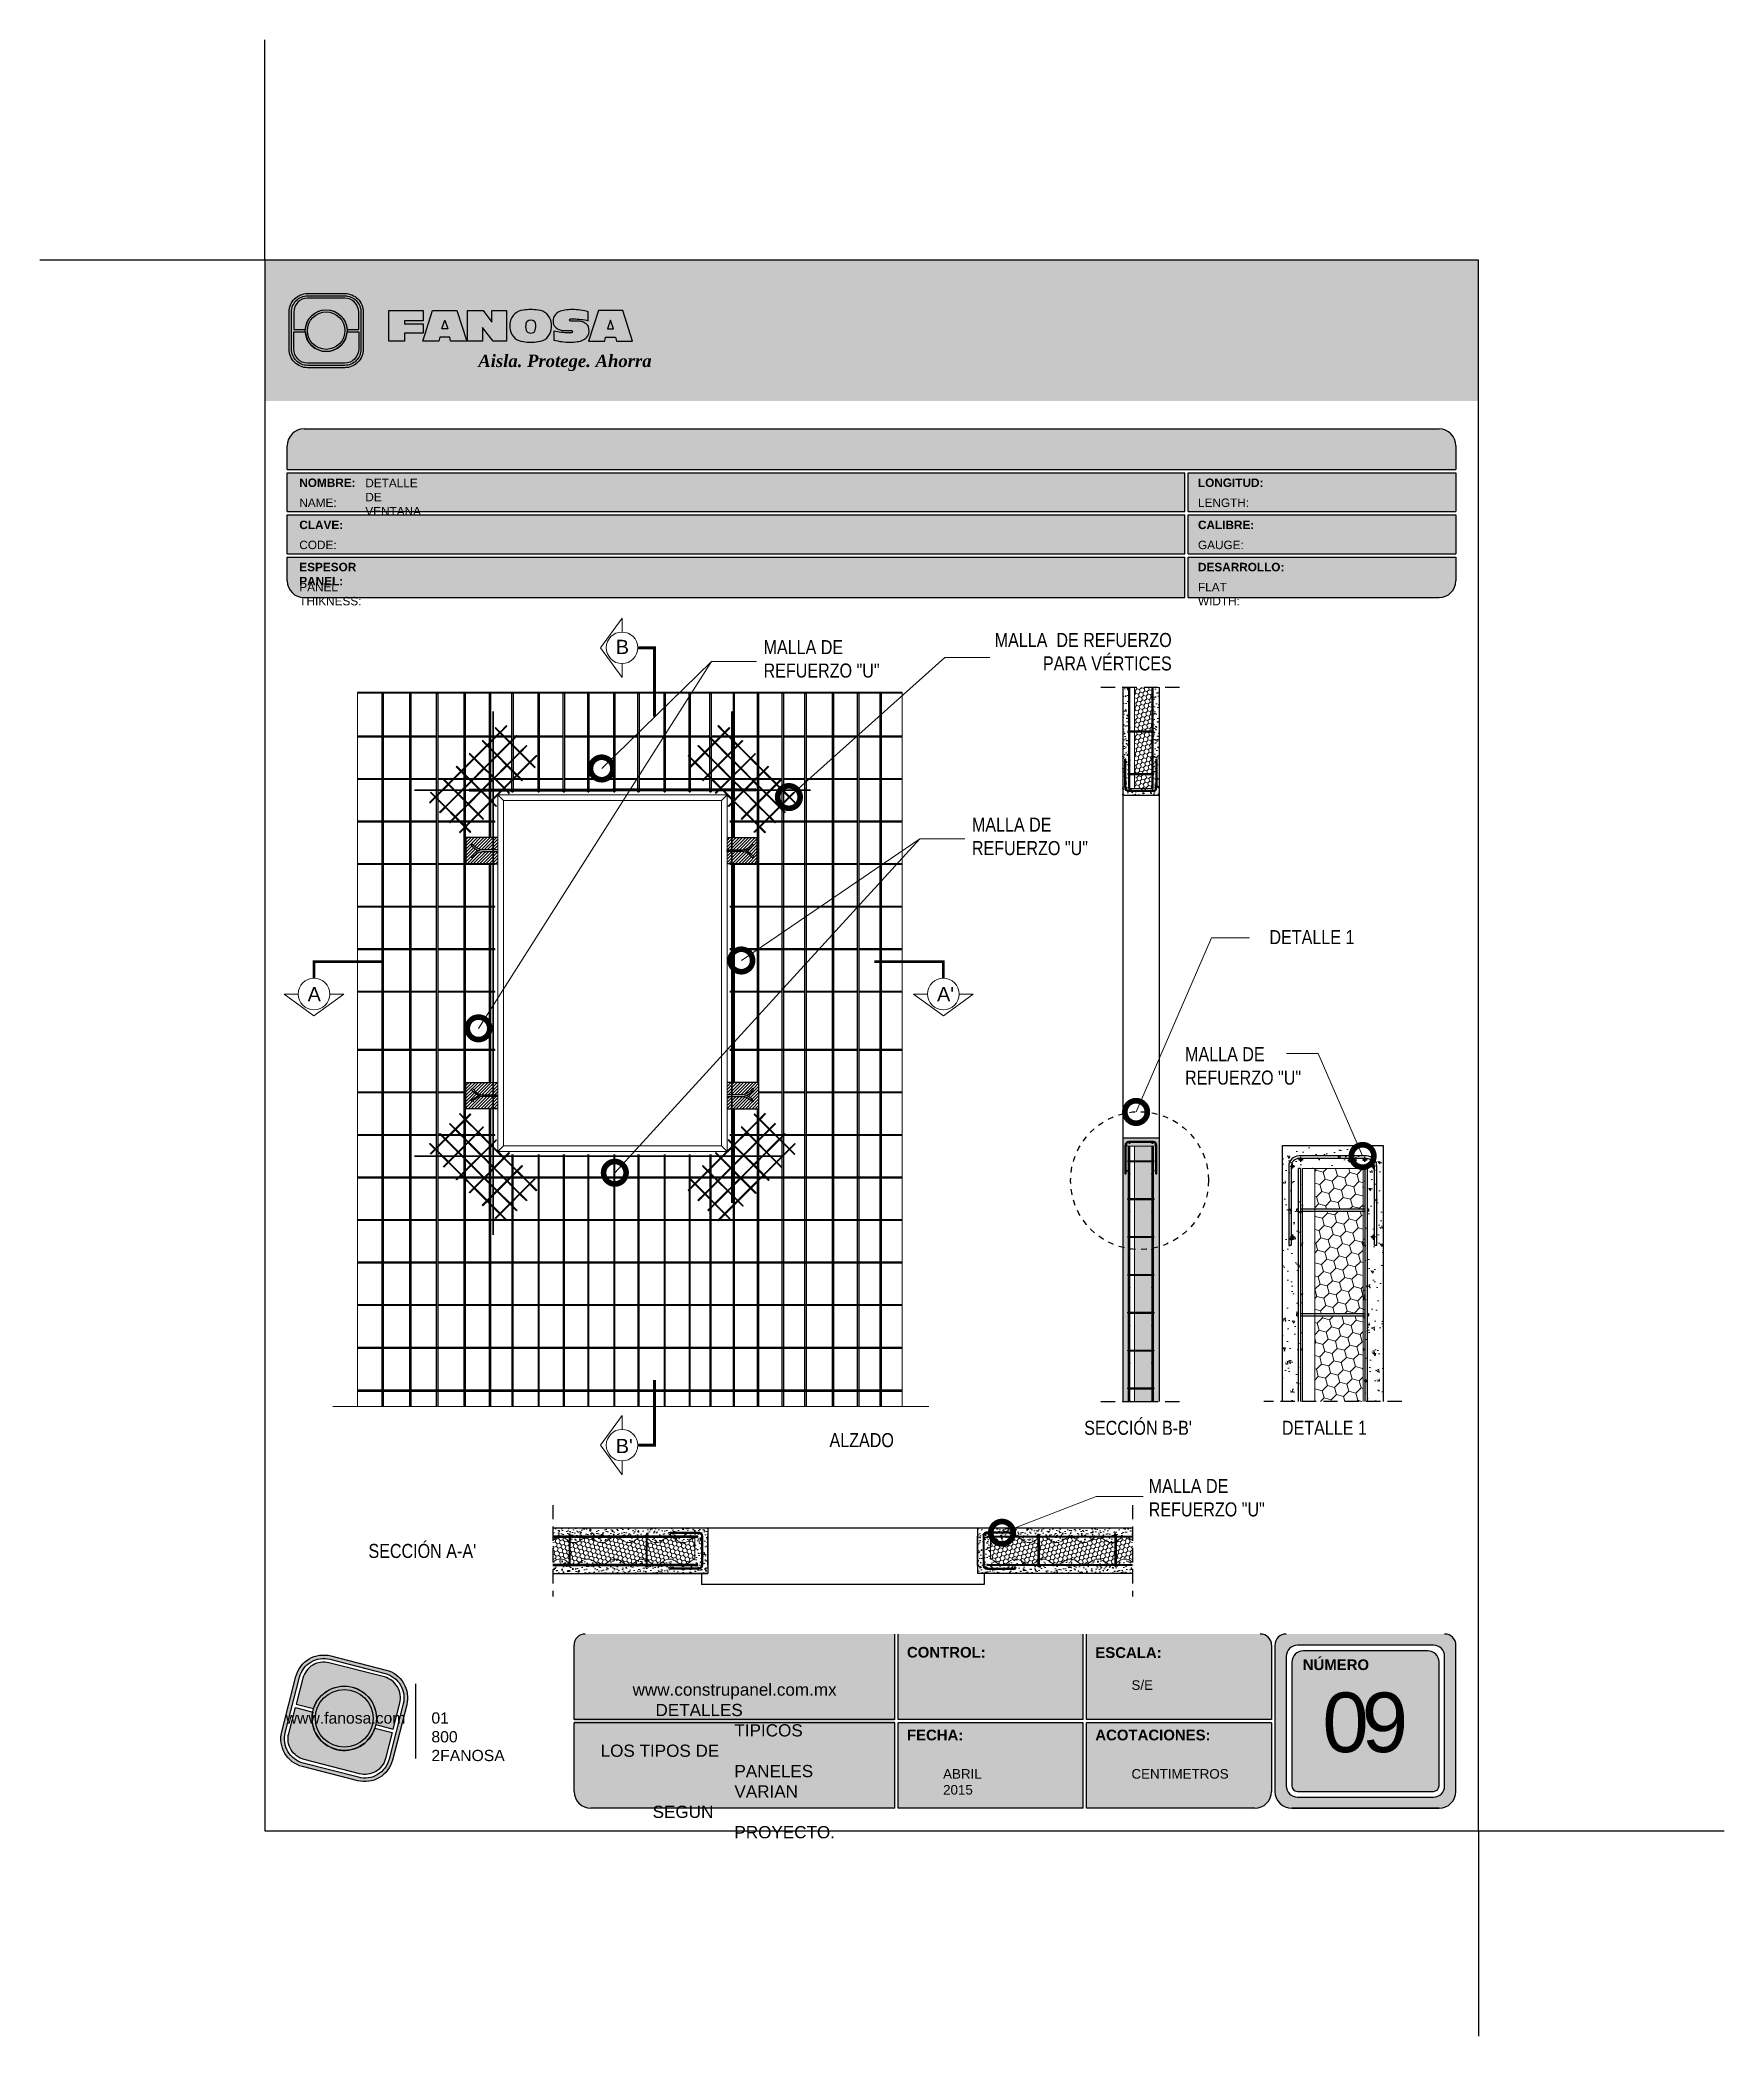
# Model space of a CAD drawing. Header units: millimetres. Extents: x 0 to 30, y 0 to 35.5.
import ezdxf

# ---------------------------------------------------------------- set-up
doc = ezdxf.new("R2010")
doc.units = ezdxf.units.MM
for name, pattern in [('CENTER', [2, 1.25, -0.25, 0.25, -0.25]), ('CONTINUA', [0]), ('DASHED2', [9.525, 6.35, -3.175])]:
    doc.linetypes.add(name, pattern=pattern)
for name, color, linetype, lineweight in [('CONSTRUPANEL', 170, 'Continuous', 20), ('hatch', 252, 'Continuous', 0), ('LAMINA ACCESORIOS', 1, 'Continuous', 30), ('TEXTO', 7, 'DASHED2', 0), ('TEXTO CUADRO DATOS', 251, 'Continuous', 0)]:
    doc.layers.add(name, color=color, linetype=linetype, lineweight=lineweight)
doc.layers.add('CORTE', color=7, linetype='Continuous')
doc.styles.add('Erika', font='techl___.ttf', dxfattribs={"height": 0.25})
doc.styles.add('OUTLINE', font='arial.ttf', dxfattribs={"height": 0.2})
doc.styles.get("Standard").update_dxf_attribs({"font": 'arial.ttf'})
doc.dimstyles.new('Erika', dxfattribs={"dimtxt": 0.25, "dimasz": 0.8, "dimexe": 0.5, "dimexo": 0.5, "dimgap": 0, "dimtad": 0, "dimlfac": 0.1, "dimzin": 1, "dimdsep": 46, "dimtxsty": 'Erika', "dimblk": 'DOTSMALL', "dimcen": 2.5, "dimse1": 1, "dimse2": 1, "dimclrd": 252, "dimclre": 252, "dimclrt": 256, "dimadec": 0, "dimazin": 0, "dimtfac": 1, "dimtmove": 0, "dimatfit": 3, "dimldrblk": 'DOTSMALL', "dimfxl": 1, "dimlwd": 0, "dimlwe": 0, "dimarcsym": 0})
pattern_1 = [(45, (-23.82149, -0.851544), (-0.0280633, 0.0280633), [])]
pattern_2 = [(155, (-1737.73058, -2352.22366), (-0.031756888, 0.180102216), [0.01905, -0.20955]), (100, (-1737.73058, -2352.22366), (-0.175425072, -0.083491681), [0.01524, -0.167640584]), (205.451445, (-1737.73323, -2352.20865), (-0.207181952, 0.096610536), [0.016190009, -0.178090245]), (151.1842, (-1737.77965, -2352.2368), (-0.029550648, 0.272723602), [0.028575, -0.314325]), (201.635558, (-1737.78211, -2352.21408), (-0.300439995, 0.16527619), [0.024285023, -0.267135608]), (96.184151, (-1737.77965, -2352.2368), (-0.300439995, 0.16527619), [0.022859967, -0.251459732]), (126, (-1737.77396, -2352.20898), (0.059539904, 0.172916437), [0.01905, -0.20955]), (71, (-1737.77396, -2352.20898), (-0.193907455, 0.012024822), [0.01524, -0.16764]), (176.451445, (-1737.769, -2352.19457), (-0.134367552, 0.184941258), [0.016190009, -0.178089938]), (142.5, (-1737.73058, -2352.223656), (-0.0824732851, -0.0189010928), [0, -0.165608, 0, -0.17018, 0, -0.168275]), (112.5, (-1737.73058, -2352.22366), (-0.1140612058, 0.038614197), [0, -0.097028, 0, -0.161798, 0, -0.064135]), (72.5, (-1737.71592, -2352.27837), (-0.0295598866, 0.1324531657), [0, -0.0635, 0, -0.19812, 0, -0.26289]), (62.5, (-1737.70935, -2352.3029), (-0.0628987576, 0.136500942), [0, -0.08255, 0, -0.131572, 0, -0.18669])]
pattern_3 = [(105, (-21.426974, -0.758435), (-0.058328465, 0.058328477), [0.047625, -0.09525]), (225, (-21.426974, -0.758435), (-0.02134971, -0.07967817), [0.047625, -0.09525]), (165, (-21.426974, -0.758435), (-0.079678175, -0.021349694), [-0.09525, 0.047625])]
pattern_4 = [(155, (-1741.3838, -2352.92422), (-0.031756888, 0.180102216), [0.01905, -0.20955]), (100, (-1741.3838, -2352.92422), (-0.175425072, -0.083491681), [0.01524, -0.167640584]), (205.451445, (-1741.38644, -2352.90921), (-0.207181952, 0.096610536), [0.016190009, -0.178090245]), (151.1842, (-1741.43287, -2352.93737), (-0.029550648, 0.272723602), [0.028575, -0.314325]), (201.635558, (-1741.43533, -2352.91464), (-0.300439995, 0.16527619), [0.024285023, -0.267135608]), (96.184151, (-1741.43287, -2352.93737), (-0.300439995, 0.16527619), [0.022859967, -0.251459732]), (126, (-1741.42717, -2352.90954), (0.059539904, 0.172916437), [0.01905, -0.20955]), (71, (-1741.42717, -2352.90954), (-0.193907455, 0.012024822), [0.01524, -0.16764]), (176.451445, (-1741.42221, -2352.89514), (-0.134367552, 0.184941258), [0.016190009, -0.178089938]), (142.5, (-1741.3838, -2352.92422), (-0.0824732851, -0.0189010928), [0, -0.165608, 0, -0.17018, 0, -0.168275]), (112.5, (-1741.3838, -2352.92422), (-0.1140612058, 0.038614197), [0, -0.097028, 0, -0.161798, 0, -0.064135]), (72.5, (-1741.36914, -2352.97893), (-0.0295598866, 0.1324531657), [0, -0.0635, 0, -0.19812, 0, -0.26289]), (62.5, (-1741.36256, -2353.00346), (-0.0628987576, 0.136500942), [0, -0.08255, 0, -0.131572, 0, -0.18669])]

msp = doc.modelspace()

# ---------------------------------------------------------------- texts
at = {"layer": 'CORTE', "color": 7, "lineweight": 15, "style": 'OUTLINE'}
for s, height, p in [('B', 0.253, (10.243, 24.588)), ('A', 0.253, (4.762, 18.41)), ("A'", 0.2531, (15.958, 18.41)), ("B'", 0.2531, (10.243, 10.372))]:
    msp.add_text(s, height=height, dxfattribs=at).set_placement(p)
at = {"layer": 'TEXTO', "linetype": 'ByBlock', "lineweight": 0, "char_height": 0.25, "style": 'Erika'}
for s, insert, attachment_point in [('MALLA  DE REFUERZO\\PPARA VÉRTICES', (20.133, 24.963), 3), ('MALLA DE\\PREFUERZO "U"', (12.872, 24.836), 1), ('MALLA DE\\PREFUERZO "U"', (16.578, 21.678), 1), ('DETALLE 1', (23.383, 19.677), 3), ('MALLA DE\\PREFUERZO "U"', (20.37, 17.594), 1), ("SECCIÓN B-B'", (18.576, 10.947), 1), ('ALZADO', (14.045, 10.728), 1), ('DETALLE 1', (22.093, 10.947), 1), ('MALLA DE\\PREFUERZO "U"', (19.724, 9.912), 1), ("SECCIÓN A-A'", (5.844, 8.756), 1)]:
    msp.add_mtext(s, dxfattribs=dict(at, insert=insert, attachment_point=attachment_point))
at = {"layer": 'TEXTO CUADRO DATOS', "attachment_point": 1}
for s, insert, char_height, width in [('{\\fArial|b1|i0|c0|p34;NOMBRE:}', (4.614, 27.711), 0.15, 0.00323), ('{\\fArial|b0|i0|c0|p34;DETALLE DE VENTANA }', (5.788, 27.706), 0.15, 0.00323), ('{\\fArial|b1|i0|c0|p34;LONGITUD:}', (20.6, 27.711), 0.15, 0.00323), ('{\\fArial|b0|i0|c0|p34;NAME:}', (4.614, 27.355), 0.15, 0.00323), ('{\\fArial|b0|i0|c0|p34;LENGTH:}', (20.6, 27.355), 0.15, 0.00323), ('{\\fArial|b1|i0|c0|p34;CLAVE:}', (4.614, 26.961), 0.15, 0.00323), ('{\\fArial|b1|i0|c0|p34;CALIBRE:}', (20.6, 26.961), 0.15, 0.00323), ('{\\fArial|b0|i0|c0|p34;CODE:}', (4.614, 26.605), 0.15, 0.00323), ('{\\fArial|b0|i0|c0|p34;GAUGE:}', (20.6, 26.605), 0.15, 0.00323), ('{\\fArial|b1|i0|c0|p34;ESPESOR PANEL:}', (4.614, 26.211), 0.15, 0.00323), ('{\\fArial|b1|i0|c0|p34;DESARROLLO:}', (20.6, 26.211), 0.15, 0.00323), ('{\\fArial|b0|i0|c0|p34;PANEL THIKNESS:}', (4.614, 25.855), 0.15, 0.00323), ('{\\fArial|b0|i0|c0|p34;FLAT WIDTH:}', (20.6, 25.855), 0.15, 0.00323), ('{\\fArial|b1|i0|c0|p34;CONTROL:}', (15.423, 6.923), 0.19, 0.00323), ('{\\fArial|b1|i0|c0|p34;ESCALA:}', (18.774, 6.918), 0.19, 0.00323), ('{\\fArial|b1|i0|c0|p34;NÚMERO}', (22.464, 6.702), 0.19, 0.00323), ('\\pi-1.8111;www.construpanel.com.mx\\P\\pi-1.4048;DETALLES TIPICOS\\P\\pi-2.3799;LOS TIPOS DE PANELES VARIAN\\P\\pi-1.4548;SEGUN PROYECTO.', (12.354, 6.273), 0.21742, 0.0037), ('{\\fArial|b0|i0|c0|p34;S/E}', (19.417, 6.33), 0.17, 0.00323), ('\\pi-0.59484;{\\T0.75;09}', (23.408, 6.112), 1.06042, 0.00457), ('{\\fArial|b1|i0|c0|p34;FECHA:}', (15.423, 5.451), 0.19, 0.00323), ('{\\fArial|b1|i0|c0|p34;ACOTACIONES:}', (18.774, 5.451), 0.19, 0.00323), ('{\\fArial|b0|i0|c0|p34;ABRIL 2015}', (16.066, 4.75), 0.17, 0.00323), ('{\\fArial|b0|i0|c0|p34;CENTIMETROS}', (19.417, 4.75), 0.17, 0.00323)]:
    msp.add_mtext(s, dxfattribs=dict(at, insert=insert, char_height=char_height, width=width))

# ---------------------------------------------------------------- blocks, each defined once
blk = doc.blocks.new('_DotSmall')
at = {"color": 0, "linetype": 'ByBlock', "const_width": 0.5}
blk.add_lwpolyline([(-0.0625, 0, 1), (0.0625, 0, 1)], format="xyb", close=True, dxfattribs=at)
blk = doc.blocks.new('LOGO GRIS')
at = {"true_color": 0xe3e3e3}
h = blk.add_hatch(color=254, dxfattribs=at)
edge = h.paths.add_edge_path()
edge.add_arc((2075.553, 279.298), 0.508, 255.6008, 345.6008, ccw=False)
edge.add_line((2075.427, 278.806), (2074.442, 279.058))
edge.add_arc((2074.569, 279.551), 0.508, 165.6008, 255.6008, ccw=False)
edge.add_line((2074.076, 279.677), (2074.329, 280.662))
edge.add_arc((2074.821, 280.535), 0.508, 75.6008, 165.6008, ccw=False)
edge.add_line((2074.948, 281.027), (2075.932, 280.775))
edge.add_arc((2075.806, 280.282), 0.508, -14.3992, 75.6008, ccw=False)
edge.add_line((2076.298, 280.156), (2076.045, 279.172))
edge = h.paths.add_edge_path(flags=16)
edge.add_arc((2075.553, 279.298), 0.445, 255.6008, 345.6008, ccw=False)
edge.add_line((2075.442, 278.867), (2074.458, 279.12))
edge.add_arc((2074.569, 279.551), 0.445, 165.6008, 255.6008, ccw=False)
edge.add_line((2074.138, 279.661), (2074.391, 280.646))
edge.add_arc((2074.821, 280.535), 0.445, 75.6008, 165.6008, ccw=False)
edge.add_line((2074.932, 280.966), (2075.916, 280.713))
edge.add_arc((2075.806, 280.282), 0.445, -14.3992, 75.6008, ccw=False)
edge.add_line((2076.236, 280.172), (2075.984, 279.187))
h = blk.add_hatch(color=254, dxfattribs=at)
edge = h.paths.add_edge_path()
edge.add_line((2076.056, 279.726), (2076.175, 280.188))
edge.add_arc((2075.806, 280.282), 0.381, 345.6008, 435.6008)
edge.add_line((2075.901, 280.652), (2074.916, 280.904))
edge.add_arc((2074.821, 280.535), 0.381, 75.6008, 165.6008)
edge.add_line((2074.452, 280.63), (2074.334, 280.168))
edge.add_line((2074.334, 280.168), (2074.642, 280.089))
edge.add_arc((2075.187, 279.917), 0.572, -11.2145, 162.416, ccw=False)
edge.add_line((2075.748, 279.805), (2076.056, 279.726))
h = blk.add_hatch(color=254, dxfattribs=at)
h.paths.add_polyline_path([(2074.615, 279.917, 1), (2075.759, 279.917, 1)])
h.paths.add_polyline_path([(2075.7, 279.917, -1), (2074.675, 279.917, -1)], flags=16)
h = blk.add_hatch(color=252)
h.set_gradient(color1=(132, 132, 132), rotation=70, tint=1, name='SPHERICAL')
h.paths.add_polyline_path([(2075.7, 279.917, 1), (2074.675, 279.917, 1)])
h = blk.add_hatch(color=254, dxfattribs=at)
edge = h.paths.add_edge_path()
edge.add_arc((2075.187, 279.917), 0.572, 168.7855, 342.416)
edge.add_line((2075.732, 279.744), (2076.041, 279.665))
edge.add_line((2076.041, 279.665), (2075.922, 279.203))
edge.add_arc((2075.553, 279.298), 0.381, 255.6008, 345.6008, ccw=False)
edge.add_line((2075.458, 278.929), (2074.474, 279.182))
edge.add_arc((2074.569, 279.551), 0.381, 165.6008, 255.6008, ccw=False)
edge.add_line((2074.199, 279.645), (2074.318, 280.107))
edge.add_line((2074.318, 280.107), (2074.626, 280.028))
at = {"color": 254, "true_color": 0xe3e3e3}
for points in [[(2076.045, 279.172, -0.414214), (2075.427, 278.806), (2074.442, 279.058, -0.414214), (2074.076, 279.677), (2074.329, 280.662, -0.414214), (2074.948, 281.027), (2075.932, 280.775, -0.414214), (2076.298, 280.156)], [(2075.984, 279.187, -0.414214), (2075.442, 278.867), (2074.458, 279.12, -0.414214), (2074.138, 279.661), (2074.391, 280.646, -0.414214), (2074.932, 280.966), (2075.916, 280.713, -0.414214), (2076.236, 280.172)], [(2076.056, 279.726), (2076.175, 280.188, 0.414214), (2075.901, 280.652), (2074.916, 280.904, 0.414214), (2074.452, 280.63), (2074.334, 280.168), (2074.642, 280.089, -0.945905), (2075.748, 279.805)], [(2074.626, 280.028, 0.945905), (2075.732, 279.744), (2076.041, 279.665), (2075.922, 279.203, -0.414214), (2075.458, 278.929), (2074.474, 279.182, -0.414214), (2074.199, 279.645), (2074.318, 280.107)]]:
    blk.add_lwpolyline(points, format="xyb", close=True, dxfattribs=at)
for radius in [0.572, 0.513]:
    blk.add_circle((2075.187, 279.917), radius, dxfattribs=at)
blk = doc.blocks.new('FANOSA')
at = {"color": 253, "true_color": 0xb3b3b3, "const_width": 0.02}
blk.add_lwpolyline([(365.318, 247.98), (365.318, 246.643)], dxfattribs=at)
at = {"color": 254}
blk.add_blockref('LOGO GRIS', (-1711.139, -32.554), dxfattribs=at)
at = {"layer": 'TEXTO CUADRO DATOS', "char_height": 0.2, "width": 0.00323, "attachment_point": 1}
for s, insert in [('{\\fArial|b0|i0|c0|p34;www.fanosa.com}', (363.008, 247.468)), ('{\\fArial|b0|i0|c0|p34;01 800 2FANOSA}', (365.599, 247.468))]:
    blk.add_mtext(s, dxfattribs=dict(at, insert=insert))
blk = doc.blocks.new('LOGO 1')
h = blk.add_hatch(color=7)
h.set_gradient(color1=(255, 255, 255), color2=(0, 0, 255), rotation=180, tint=1)
h.paths.add_polyline_path([(362.634, 273.301), (362.634, 270.801), (384.224, 270.801), (384.224, 273.301)])
at = {"true_color": 0xffffff}
h = blk.add_hatch(color=7, dxfattribs=at)
edge = h.paths.add_edge_path()
edge.add_arc((364.057, 271.721), 0.33, -90, 0, ccw=False)
edge.add_line((364.057, 271.391), (363.397, 271.391))
edge.add_arc((363.397, 271.721), 0.33, 180, 270, ccw=False)
edge.add_line((363.067, 271.721), (363.067, 272.381))
edge.add_arc((363.397, 272.381), 0.33, 90, 180, ccw=False)
edge.add_line((363.397, 272.711), (364.057, 272.711))
edge.add_arc((364.057, 272.381), 0.33, 0, 90, ccw=False)
edge.add_line((364.387, 272.381), (364.387, 271.721))
edge = h.paths.add_edge_path(flags=16)
edge.add_arc((364.057, 271.721), 0.289, 270, 360, ccw=False)
edge.add_line((364.057, 271.433), (363.397, 271.433))
edge.add_arc((363.397, 271.721), 0.289, 180, 270, ccw=False)
edge.add_line((363.109, 271.721), (363.109, 272.381))
edge.add_arc((363.397, 272.381), 0.289, 90, 180, ccw=False)
edge.add_line((363.397, 272.67), (364.057, 272.67))
edge.add_arc((364.057, 272.381), 0.289, 0, 90, ccw=False)
edge.add_line((364.346, 272.381), (364.346, 271.721))
for color, points in [(30, [(364.098, 272.072), (364.305, 272.072), (364.305, 272.381, 0.414214), (364.057, 272.629), (363.397, 272.629, 0.414214), (363.15, 272.381), (363.15, 272.072), (363.357, 272.072, -0.945905)]), (170, [(364.305, 271.721), (364.305, 272.031), (364.098, 272.031, -0.945905), (363.357, 272.031), (363.15, 272.031), (363.15, 271.721, 0.414214), (363.397, 271.474), (364.057, 271.474, 0.414214)])]:
    blk.add_hatch(color=color).paths.add_polyline_path(points)
h = blk.add_hatch(color=7, dxfattribs=at)
h.paths.add_polyline_path([(363.356, 272.051, 1), (364.099, 272.051, 1)])
h.paths.add_polyline_path([(364.06, 272.051, -1), (363.395, 272.051, -1)], flags=16)
blk.add_hatch(color=7, dxfattribs=at).paths.add_polyline_path([(364.842, 272.41), (365.45, 272.41), (365.45, 272.225), (365.12, 272.225), (365.12, 272.172), (365.45, 272.172), (365.45, 272.005), (365.12, 272.005), (365.12, 271.861), (364.842, 271.861)])
h = blk.add_hatch(color=7, dxfattribs=at)
h.paths.add_polyline_path([(365.621, 272.41), (365.449, 271.861), (365.733, 271.861), (365.748, 271.934), (365.927, 271.934), (365.941, 271.861), (366.226, 271.861), (366.054, 272.41)])
h.paths.add_polyline_path([(365.837, 272.237), (365.891, 272.081), (365.784, 272.081)], flags=16)
h = blk.add_hatch(color=7, dxfattribs=at)
h.paths.add_polyline_path([(366.936, 272.41), (366.671, 272.41), (366.671, 272.199), (366.522, 272.41), (366.24, 272.41), (366.24, 271.861), (366.505, 271.861), (366.505, 272.107), (366.695, 271.861), (366.936, 271.861)])
h.paths.add_polyline_path([(367.497, 272.414, 0.094039), (367.234, 272.414, 0.349778), (367.001, 272.207, 0.097373), (367.001, 272.064, 0.349778), (367.234, 271.857, 0.094039), (367.497, 271.857, 0.349778), (367.73, 272.064, 0.097373), (367.73, 272.207, 0.349778)])
h.paths.add_polyline_path([(367.3, 272.215, -0.379938), (367.431, 272.215, -0.158874), (367.45, 272.182, -0.126358), (367.446, 272.057, -0.214274), (367.413, 272.019, -0.222612), (367.318, 272.019, -0.214274), (367.285, 272.057, -0.126358), (367.281, 272.182, -0.158874)], flags=16)
h.paths.add_polyline_path([(368.078, 272.26), (368.128, 272.26, -0.058695), (368.39, 272.228), (368.39, 272.388, 0.06396), (368.105, 272.426, 0.046916), (367.973, 272.414, 0.222969), (367.786, 272.314, 0.165417), (367.767, 272.182, 0.195223), (367.816, 272.1, 0.077246), (367.888, 272.064, 0.080669), (367.961, 272.052), (368.09, 272.052, -1), (368.09, 272.011), (368.039, 272.011, -0.058695), (367.777, 272.044), (367.777, 271.883, 0.06396), (368.062, 271.845, 0.046916), (368.194, 271.857, 0.222969), (368.381, 271.957, 0.209114), (368.391, 272.123, 0.130102), (368.364, 272.161, 0.092678), (368.279, 272.208, 0.080669), (368.206, 272.22), (368.078, 272.22, -1)])
h.paths.add_polyline_path([(369.002, 272.41), (368.569, 272.41), (368.396, 271.861), (368.681, 271.861), (368.696, 271.934), (368.875, 271.934), (368.889, 271.861), (369.174, 271.861)])
h.paths.add_polyline_path([(368.785, 272.237), (368.839, 272.081), (368.732, 272.081)], flags=16)
h = blk.add_hatch(color=252)
h.set_gradient(color1=(132, 132, 132), rotation=70, tint=1, name='SPHERICAL')
h.paths.add_polyline_path([(364.06, 272.051, 1), (363.395, 272.051, 1)])
at = {"color": 7, "true_color": 0xffffff}
for points in [[(364.387, 271.721, -0.414214), (364.057, 271.391), (363.397, 271.391, -0.414214), (363.067, 271.721), (363.067, 272.381, -0.414214), (363.397, 272.711), (364.057, 272.711, -0.414214), (364.387, 272.381)], [(364.346, 271.721, -0.414214), (364.057, 271.433), (363.397, 271.433, -0.414214), (363.109, 271.721), (363.109, 272.381, -0.414214), (363.397, 272.67), (364.057, 272.67, -0.414214), (364.346, 272.381)], [(367.73, 272.207, 0.349778), (367.497, 272.414, 0.094039), (367.234, 272.414, 0.349778), (367.001, 272.207, 0.097373), (367.001, 272.064, 0.349778), (367.234, 271.857, 0.094039), (367.497, 271.857, 0.349778), (367.73, 272.064, 0.097373)], [(368.364, 272.161, 0.09281), (368.279, 272.208, 0.080669), (368.206, 272.22), (368.078, 272.22, -1), (368.078, 272.26), (368.128, 272.26, -0.058695), (368.39, 272.228), (368.39, 272.388, 0.06396), (368.105, 272.426, 0.046916), (367.973, 272.414, 0.222969), (367.786, 272.314, 0.165417), (367.767, 272.182, 0.195223), (367.816, 272.1, 0.077246), (367.888, 272.064, 0.080669), (367.961, 272.052), (368.09, 272.052, -1), (368.09, 272.011), (368.039, 272.011, -0.058695), (367.777, 272.044), (367.777, 271.883, 0.06396), (368.062, 271.845, 0.046916), (368.194, 271.857, 0.222969), (368.381, 271.957, 0.209114), (368.391, 272.123, 0.13418)], [(367.285, 272.057, 0.214274), (367.318, 272.019, 0.222612), (367.413, 272.019, 0.214274), (367.446, 272.057, 0.126358), (367.45, 272.182, 0.158874), (367.431, 272.215, 0.379938), (367.3, 272.215, 0.158874), (367.281, 272.182, 0.126358)]]:
    blk.add_lwpolyline(points, format="xyb", close=True, dxfattribs=at)
at = {"color": 30}
blk.add_lwpolyline([(364.305, 272.072), (364.305, 272.381, 0.414214), (364.057, 272.629), (363.397, 272.629, 0.414214), (363.15, 272.381), (363.15, 272.072), (363.357, 272.072, -0.945905), (364.098, 272.072)], format="xyb", close=True, dxfattribs=at)
at = {"color": 7, "true_color": 0xffffff}
for points in [[(364.842, 272.41), (365.45, 272.41), (365.45, 272.225), (365.12, 272.225), (365.12, 272.172), (365.45, 272.172), (365.45, 272.005), (365.12, 272.005), (365.12, 271.861), (364.842, 271.861)], [(365.733, 271.861), (365.449, 271.861), (365.621, 272.41), (366.054, 272.41), (366.226, 271.861), (365.941, 271.861), (365.927, 271.934), (365.748, 271.934)], [(366.505, 272.107), (366.505, 271.861), (366.24, 271.861), (366.24, 272.41), (366.522, 272.41), (366.671, 272.199), (366.671, 272.41), (366.936, 272.41), (366.936, 271.861), (366.695, 271.861)], [(368.875, 271.934), (368.889, 271.861), (369.174, 271.861), (369.002, 272.41), (368.569, 272.41), (368.396, 271.861), (368.681, 271.861), (368.696, 271.934)], [(365.784, 272.081), (365.837, 272.237), (365.891, 272.081)], [(368.839, 272.081), (368.785, 272.237), (368.732, 272.081)]]:
    blk.add_lwpolyline(points, close=True, dxfattribs=at)
at = {"color": 170}
blk.add_lwpolyline([(363.357, 272.031, 0.945905), (364.098, 272.031), (364.305, 272.031), (364.305, 271.721, -0.414214), (364.057, 271.474), (363.397, 271.474, -0.414214), (363.15, 271.721), (363.15, 272.031)], format="xyb", close=True, dxfattribs=at)
at = {"color": 7, "true_color": 0xffffff}
for radius in [0.371, 0.333]:
    blk.add_circle((363.727, 272.051), radius, dxfattribs=at)
at = {"color": 254, "insert": (366.432, 271.623), "char_height": 0.22, "width": 5.44848, "attachment_point": 1}
blk.add_mtext('{\\fBookman Old Style|b1|i1|c0|p18;\\C255;\\c16777215;Aisla. Protege. Ahorra}', dxfattribs=at)

# ---------------------------------------------------------------- hatches: boundary and pattern name
at = {"true_color": 0xb3b3b3}
for points in [[(25.188, 27.873), (25.188, 28.293, 0.414214), (24.888, 28.593), (4.698, 28.593, 0.414214), (4.398, 28.293), (4.398, 27.873)], [(15.207, 4.053), (15.207, 5.633), (15.207, 7.153), (9.701, 7.153, 0.414214), (9.501, 6.953), (9.501, 5.633), (9.501, 4.353, 0.414214), (9.801, 4.053)]]:
    msp.add_hatch(color=253, dxfattribs=at).paths.add_polyline_path(points)
h = msp.add_hatch(color=253, dxfattribs=at)
h.paths.add_polyline_path([(4.398, 27.813), (4.398, 27.123), (20.368, 27.123), (20.368, 27.813)])
h.paths.add_polyline_path([(20.368, 26.373), (20.368, 27.063), (4.398, 27.063), (4.398, 26.373)])
h.paths.add_polyline_path([(20.368, 25.593), (20.368, 26.313), (4.398, 26.313), (4.398, 25.893, 0.414214), (4.698, 25.593)])
h.paths.add_polyline_path([(20.428, 26.313), (20.428, 25.593), (24.888, 25.593, 0.414214), (25.188, 25.893), (25.188, 26.313)])
h.paths.add_polyline_path([(20.428, 27.063), (20.428, 26.373), (25.188, 26.373), (25.188, 27.063)])
h.paths.add_polyline_path([(20.428, 27.813), (20.428, 27.123), (25.188, 27.123), (25.188, 27.813)])
h = msp.add_hatch(color=253, dxfattribs=at)
h.paths.add_polyline_path([(22.169, 7.153, 0.414214), (21.969, 6.953), (21.969, 4.353, 0.414214), (22.269, 4.053), (24.888, 4.053, 0.414214), (25.188, 4.353), (25.188, 6.953, 0.414214), (24.988, 7.153)])
h.paths.add_polyline_path([(24.988, 6.753), (24.988, 4.453, -0.414214), (24.788, 4.253), (22.369, 4.253, -0.414214), (22.169, 4.453), (22.169, 6.753, -0.414214), (22.369, 6.953), (24.788, 6.953, -0.414214)], flags=16)
h.paths.add_polyline_path([(24.888, 6.653), (24.888, 4.453, -0.414214), (24.788, 4.353), (22.369, 4.353, -0.414214), (22.269, 4.453), (22.269, 6.653, -0.414214), (22.469, 6.853), (24.688, 6.853, -0.414214)], flags=0)
h.paths.add_polyline_path([(22.873, 6.559), (24.176, 6.559), (24.176, 4.303), (22.873, 4.303)], flags=8)
h.paths.add_polyline_path([(22.417, 8.338), (23.661, 8.338), (23.661, 8.047), (22.417, 8.047)], flags=9)
h = msp.add_hatch(color=253, dxfattribs=at)
h.paths.add_polyline_path([(18.558, 5.633), (18.558, 7.153), (15.267, 7.153), (15.267, 5.633)])
h.paths.add_polyline_path([(18.558, 5.573), (15.267, 5.573), (15.267, 4.053), (18.558, 4.053)])
h.paths.add_polyline_path([(18.618, 5.573), (18.618, 4.053), (21.609, 4.053, 0.414214), (21.909, 4.353), (21.909, 5.573)])
h.paths.add_polyline_path([(18.618, 7.153), (18.618, 5.633), (21.909, 5.633), (21.909, 6.953, 0.414214), (21.709, 7.153)])
at = {"layer": 'hatch'}
h = msp.add_hatch(dxfattribs=at)
h.set_pattern_fill('AR-CONC', color=256, scale=0.001, angle=105)
h.set_pattern_definition(pattern_4)
h.paths.add_polyline_path([(19.909, 23.998), (19.779, 23.998), (19.779, 22.195), (19.39, 22.195), (19.39, 23.998), (19.261, 23.998), (19.261, 22.076), (19.909, 22.076)])
h = msp.add_hatch(dxfattribs=at)
h.set_pattern_fill('HONEY', color=256, scale=0.015, angle=105, style=0)
h.set_pattern_definition(pattern_3)
h.paths.add_polyline_path([(19.468, 23.219), (19.779, 23.219), (19.779, 23.998), (19.468, 23.998)])
h.paths.add_polyline_path([(19.736, 22.462), (19.779, 22.462), (19.779, 23.203), (19.468, 23.203), (19.468, 23.105)])
h.paths.add_polyline_path([(19.468, 23.105), (19.468, 22.462), (19.736, 22.462)])
h.paths.add_polyline_path([(19.468, 22.446), (19.468, 22.195), (19.779, 22.195), (19.779, 22.358), (19.742, 22.446)])
h = msp.add_hatch(dxfattribs=at)
h.set_pattern_fill('ANSI31', color=256, scale=0.0125, style=0)
h.set_pattern_definition(pattern_1)
h.paths.add_polyline_path([(8.145, 21.324), (7.578, 21.324), (7.578, 20.857), (8.145, 20.857), (8.145, 21.078), (7.867, 21.078, 0.210744), (7.694, 20.961), (7.671, 20.976, -0.162687), (7.811, 21.09, -0.138915), (7.671, 21.187), (7.692, 21.204, 0.178598), (7.862, 21.104), (8.145, 21.104)])
h = msp.add_hatch(dxfattribs=at)
h.set_pattern_fill('ANSI31', color=256, scale=0.0125, style=0)
h.set_pattern_definition(pattern_1)
h.paths.add_polyline_path([(12.755, 21.324), (12.222, 21.324), (12.222, 21.104), (12.505, 21.104, 0.178598), (12.676, 21.204), (12.696, 21.187, -0.138915), (12.557, 21.09, -0.162687), (12.696, 20.976), (12.674, 20.961, 0.210744), (12.501, 21.078), (12.222, 21.078), (12.222, 20.857), (12.755, 20.857)])
h = msp.add_hatch(dxfattribs=at)
h.set_pattern_fill('ANSI31', color=256, scale=0.0125, style=0)
h.set_pattern_definition(pattern_1)
h.paths.add_polyline_path([(8.145, 16.965), (7.578, 16.965), (7.578, 16.499), (8.145, 16.499), (8.145, 16.719), (7.862, 16.719, 0.178598), (7.692, 16.619), (7.671, 16.636, -0.138915), (7.811, 16.733, -0.162687), (7.671, 16.847), (7.694, 16.861, 0.210744), (7.867, 16.745), (8.145, 16.745)])
h = msp.add_hatch(dxfattribs=at)
h.set_pattern_fill('ANSI31', color=256, scale=0.0125, style=0)
h.set_pattern_definition(pattern_1)
h.paths.add_polyline_path([(12.674, 16.861), (12.696, 16.847, -0.162687), (12.557, 16.733, -0.138915), (12.696, 16.636), (12.676, 16.619, 0.178598), (12.505, 16.719), (12.222, 16.719), (12.222, 16.499), (12.79, 16.499), (12.79, 16.965), (12.222, 16.965), (12.222, 16.745), (12.501, 16.745, 0.210744)])
h = msp.add_hatch(dxfattribs=at)
h.set_pattern_fill('AR-CONC', color=256, scale=0.001, angle=105)
h.set_pattern_definition(pattern_4)
h.paths.add_polyline_path([(19.909, 15.982), (19.261, 15.982), (19.261, 11.292), (19.39, 11.292), (19.39, 15.833), (19.779, 15.833), (19.779, 11.292), (19.909, 11.292)])
at = {"layer": 'hatch', "lineweight": 0}
h = msp.add_hatch(dxfattribs=at)
h.set_pattern_fill('HONEY', color=256, scale=0.015, angle=105, style=0)
h.set_pattern_definition(pattern_3)
h.paths.add_polyline_path([(19.779, 15.574), (19.779, 15.833), (19.476, 15.833), (19.468, 15.825), (19.468, 15.574)])
h.paths.add_polyline_path([(19.468, 15.559), (19.468, 15.373, 0.01072), (19.557, 15.371, 0.026596), (19.779, 15.383), (19.779, 15.559)])
h.paths.add_polyline_path([(19.557, 15.371, -0.01072), (19.468, 15.373), (19.468, 14.9), (19.779, 14.9), (19.779, 15.383, -0.026596)])
h.paths.add_polyline_path([(19.779, 14.885), (19.468, 14.885), (19.468, 14.226), (19.779, 14.226)])
h.paths.add_polyline_path([(19.779, 14.211), (19.468, 14.211), (19.468, 13.552), (19.779, 13.552)])
h.paths.add_polyline_path([(19.779, 13.537), (19.468, 13.537), (19.468, 12.879), (19.779, 12.879)])
h.paths.add_polyline_path([(19.779, 12.863), (19.468, 12.863), (19.468, 12.205), (19.779, 12.205)])
h.paths.add_polyline_path([(19.779, 12.189), (19.468, 12.189), (19.468, 11.531), (19.779, 11.531)])
h.paths.add_polyline_path([(19.779, 11.292), (19.779, 11.515), (19.468, 11.515), (19.468, 11.292)])
at = {"layer": 'hatch'}
h = msp.add_hatch(dxfattribs=at)
h.set_pattern_fill('AR-CONC', color=256, scale=0.002764, angle=105)
h.set_pattern_definition([(155, (-4844.94472, -6532.65288), (-0.087787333, 0.497866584), [0.052660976, -0.579270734]), (100, (-4844.9447, -6532.6529), (-0.484937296, -0.230800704), [0.04212878, -0.463418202]), (205.451445, (-4844.95204, -6532.6114), (-0.572724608, 0.267065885), [0.044754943, -0.49230478]), (151.1842, (-4845.08037, -6532.6892), (-0.0816885, 0.75390504), [0.078991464, -0.8689061]), (201.635558, (-4845.0872, -6532.6264), (-0.83052301, 0.45688218), [0.06713244, -0.73845784]), (96.184151, (-4845.0804, -6532.6892), (-0.83052301, 0.45688218), [0.06319308, -0.69512414]), (126, (-4845.06463, -6532.6123), (0.164589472, 0.478002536), [0.052660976, -0.579270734]), (71, (-4845.06463, -6532.6123), (-0.536029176, 0.033240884), [0.04212878, -0.463416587]), (176.451445, (-4845.0509, -6532.5725), (-0.371439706, 0.51124342), [0.044754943, -0.49230393]), (142.5, (-4844.94472, -6532.65288), (-0.2279854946, -0.0522493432), [0, -0.457799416, 0, -0.47043805, 0, -0.465171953]), (112.5, (-4844.94472, -6532.65288), (-0.3153057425, 0.106743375), [0, -0.268219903, 0, -0.447267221, 0, -0.177291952]), (72.5, (-4844.9042, -6532.80412), (-0.0817140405, 0.3661476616), [0, -0.175536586, 0, -0.547674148, 0, -0.726721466]), (62.5, (-4844.88602, -6532.87194), (-0.173874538, 0.377337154), [0, -0.228197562, 0, -0.363711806, 0, -0.516077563])])
h.paths.add_polyline_path([(23.536, 11.292), (23.894, 11.292), (23.894, 15.847), (22.103, 15.847), (22.103, 11.292), (22.461, 11.292), (22.461, 15.434), (23.536, 15.434)])
at = {"layer": 'hatch', "lineweight": 0}
h = msp.add_hatch(dxfattribs=at)
h.set_pattern_fill('HONEY', color=256, scale=0.041465, angle=105, style=0)
h.set_pattern_definition([(105, (-90.3723, -30.43002), (-0.16124062, 0.16124066), [0.13165244, -0.26330488]), (225, (-90.3723, -30.43002), (-0.05901819, -0.2202588), [0.13165244, -0.26330488]), (165, (-90.3723, -30.43002), (-0.22025882, -0.05901815), [-0.26330488, 0.13165244])])
h.paths.add_polyline_path([(23.536, 14.719), (23.536, 15.434), (22.698, 15.434), (22.676, 15.412), (22.676, 14.719)])
h.paths.add_polyline_path([(22.676, 14.676), (22.676, 14.163, 0.01072), (22.923, 14.157, 0.026596), (23.536, 14.19), (23.536, 14.676)])
h.paths.add_polyline_path([(22.923, 14.157, -0.01072), (22.676, 14.163), (22.676, 12.856), (23.536, 12.856), (23.536, 14.19, -0.026596)])
h.paths.add_polyline_path([(22.676, 11.292), (23.536, 11.292), (23.536, 12.813), (22.676, 12.813)])
at = {"layer": 'hatch'}
h = msp.add_hatch(dxfattribs=at)
h.set_pattern_fill('AR-CONC', color=256, scale=0.001, angle=105)
h.set_pattern_definition(pattern_2)
h.paths.add_polyline_path([(9.125, 9.039), (9.125, 8.817, 0.023235), (9.137, 8.828, -0.4), (9.38, 8.828, 0.4), (9.623, 8.828, -0.4), (9.866, 8.828, 0.4), (10.109, 8.828, -0.4), (10.352, 8.828, 0.4), (10.595, 8.828, -0.4), (10.838, 8.828, 0.4), (11.081, 8.828, -0.4), (11.324, 8.828, 0.4), (11.567, 8.828, -0.139118), (11.652, 8.873), (11.652, 8.484, 0.139118), (11.567, 8.439, -0.4), (11.324, 8.439, 0.4), (11.081, 8.439, -0.4), (10.838, 8.439, 0.4), (10.595, 8.439, -0.4), (10.352, 8.439, 0.4), (10.109, 8.439, -0.4), (9.866, 8.439, 0.4), (9.623, 8.439, -0.4), (9.38, 8.439, 0.429899), (9.125, 8.426), (9.125, 8.229), (11.88, 8.229), (11.88, 9.039)])
h = msp.add_hatch(dxfattribs=at)
h.set_pattern_fill('AR-CONC', color=256, scale=0.001, angle=105)
h.set_pattern_definition(pattern_2)
h.paths.add_polyline_path([(16.68, 9.039), (19.435, 9.039), (19.435, 8.817, -0.023235), (19.423, 8.828, 0.4), (19.18, 8.828, -0.4), (18.937, 8.828, 0.4), (18.694, 8.828, -0.4), (18.451, 8.828, 0.4), (18.208, 8.828, -0.4), (17.965, 8.828, 0.4), (17.722, 8.828, -0.4), (17.479, 8.828, 0.4), (17.236, 8.828, -0.4), (16.993, 8.828, 0.139118), (16.908, 8.873), (16.908, 8.484, -0.139118), (16.993, 8.439, 0.4), (17.236, 8.439, -0.4), (17.479, 8.439, 0.4), (17.722, 8.439, -0.4), (17.965, 8.439, 0.4), (18.208, 8.439, -0.4), (18.451, 8.439, 0.4), (18.694, 8.439, -0.4), (18.937, 8.439, 0.4), (19.18, 8.439, -0.4), (19.423, 8.439, 0.023235), (19.435, 8.428), (19.435, 8.229), (16.68, 8.229)])
at = {"layer": 'hatch', "lineweight": 0}
h = msp.add_hatch(dxfattribs=at)
h.set_pattern_fill('HONEY', color=256, scale=0.015, angle=105, style=0)
h.set_pattern_definition([(75, (48.28617, 2.450253), (0.058328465, 0.058328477), [0.047625, -0.09525]), (315, (48.28617, 2.450253), (0.02134971, -0.07967817), [0.047625, -0.09525]), (15, (48.28617, 2.450253), (0.079678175, -0.021349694), [-0.09525, 0.047625])])
h.paths.add_polyline_path([(9.866, 8.439, 0.4), (10.109, 8.439, -0.4), (10.352, 8.439, 0.4), (10.595, 8.439, -0.29774), (10.784, 8.474), (10.784, 8.863, 0.29774), (10.595, 8.828, -0.4), (10.352, 8.828, 0.4), (10.109, 8.828, -0.4), (9.866, 8.828, 0.4), (9.623, 8.828, -0.29774), (9.433, 8.793), (9.433, 8.404, 0.29774), (9.623, 8.439, -0.4)])
h.paths.add_polyline_path([(9.414, 8.803, -0.060421), (9.38, 8.828, 0.4), (9.137, 8.828, -0.023235), (9.125, 8.817), (9.125, 8.428, 0.023235), (9.137, 8.439, -0.4), (9.38, 8.439, 0.060421), (9.414, 8.414)])
h.paths.add_polyline_path([(10.804, 8.464, -0.060421), (10.838, 8.439, 0.4), (11.081, 8.439, -0.4), (11.324, 8.439, 0.4), (11.567, 8.439, -0.139118), (11.652, 8.484), (11.652, 8.873, 0.139118), (11.567, 8.828, -0.4), (11.324, 8.828, 0.4), (11.081, 8.828, -0.4), (10.838, 8.828, 0.060421), (10.804, 8.853)])
h = msp.add_hatch(dxfattribs=at)
h.set_pattern_fill('HONEY', color=256, scale=0.015, angle=105, style=0)
h.set_pattern_definition([(105, (-19.726437, 2.450253), (-0.058328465, 0.058328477), [0.047625, -0.09525]), (225, (-19.726437, 2.450253), (-0.02134971, -0.07967817), [0.047625, -0.09525]), (165, (-19.726437, 2.450253), (-0.079678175, -0.021349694), [-0.09525, 0.047625])])
h.paths.add_polyline_path([(18.937, 8.439, 0.29774), (19.126, 8.404), (19.126, 8.793, -0.29774), (18.937, 8.828, 0.4), (18.694, 8.828, -0.4), (18.451, 8.828, 0.4), (18.208, 8.828, -0.4), (17.965, 8.828, 0.29774), (17.775, 8.863), (17.775, 8.474, -0.29774), (17.965, 8.439, 0.4), (18.208, 8.439, -0.4), (18.451, 8.439, 0.4), (18.694, 8.439, -0.4)])
h.paths.add_polyline_path([(19.146, 8.414, 0.060421), (19.18, 8.439, -0.4), (19.423, 8.439, 0.023235), (19.435, 8.428), (19.435, 8.817, -0.023235), (19.423, 8.828, 0.4), (19.18, 8.828, -0.060421), (19.146, 8.803)])
h.paths.add_polyline_path([(17.756, 8.853, 0.060421), (17.722, 8.828, -0.4), (17.479, 8.828, 0.4), (17.236, 8.828, -0.4), (16.993, 8.828, 0.139118), (16.908, 8.873), (16.908, 8.484, -0.139118), (16.993, 8.439, 0.4), (17.236, 8.439, -0.4), (17.479, 8.439, 0.4), (17.722, 8.439, -0.060421), (17.756, 8.464)])

# ---------------------------------------------------------------- linework, layer by layer
at = {"color": 254, "true_color": 0xe3e3e3}
for p, q in [((3.998, 31.593), (3.998, 35.514)), ((3.998, 31.593), (0, 31.593)), ((25.588, 3.653), (25.588, 0)), ((25.588, 3.653), (29.958, 3.653)), ((25.588, 3.653), (25.588, 0))]:
    msp.add_line(p, q, dxfattribs=at)
at = {"color": 253, "true_color": 0xb3b3b3}
for p, q in [((4.698, 28.593), (24.888, 28.593)), ((4.398, 27.873), (4.398, 28.293)), ((25.188, 28.293), (25.188, 27.873)), ((4.398, 27.873), (25.188, 27.873)), ((4.398, 27.123), (4.398, 27.813)), ((4.398, 27.813), (20.368, 27.813)), ((20.368, 27.123), (20.368, 27.813)), ((20.428, 27.813), (25.188, 27.813)), ((20.428, 27.123), (20.428, 27.813)), ((25.188, 27.813), (25.188, 27.123)), ((4.398, 27.123), (20.368, 27.123)), ((4.398, 26.373), (4.398, 27.063)), ((4.398, 27.063), (20.368, 27.063)), ((20.368, 26.373), (20.368, 27.063)), ((20.428, 27.123), (25.188, 27.123)), ((20.428, 27.063), (25.188, 27.063)), ((20.428, 26.373), (20.428, 27.063)), ((25.188, 27.063), (25.188, 26.373)), ((4.398, 26.373), (20.368, 26.373)), ((4.398, 25.893), (4.398, 26.313)), ((4.398, 26.313), (20.368, 26.313)), ((20.368, 25.593), (20.368, 26.313)), ((20.428, 26.373), (25.188, 26.373)), ((20.428, 26.313), (25.188, 26.313)), ((20.428, 25.593), (20.428, 26.313)), ((25.188, 26.313), (25.188, 25.893)), ((4.698, 25.593), (20.368, 25.593)), ((20.428, 25.593), (24.888, 25.593)), ((15.207, 5.633), (15.207, 7.153)), ((15.267, 5.633), (15.267, 7.153)), ((18.558, 5.633), (18.558, 7.153)), ((18.618, 5.633), (18.618, 7.153)), ((9.501, 5.633), (9.501, 6.953)), ((21.909, 6.953), (21.909, 5.633)), ((21.969, 6.953), (21.969, 4.353)), ((22.169, 6.753), (22.169, 4.453)), ((24.788, 6.953), (22.369, 6.953)), ((24.688, 6.853), (22.469, 6.853)), ((24.988, 4.453), (24.988, 6.753)), ((25.188, 4.353), (25.188, 6.953)), ((22.269, 6.653), (22.269, 4.453)), ((24.888, 4.453), (24.888, 6.653)), ((15.207, 5.633), (9.501, 5.633)), ((15.207, 5.573), (9.501, 5.573)), ((9.501, 4.353), (9.501, 5.573)), ((15.207, 4.053), (15.207, 5.573)), ((18.558, 5.633), (15.267, 5.633)), ((15.267, 4.053), (15.267, 5.573)), ((18.558, 5.573), (15.267, 5.573)), ((18.558, 4.053), (18.558, 5.573)), ((21.909, 5.633), (18.618, 5.633)), ((18.618, 4.053), (18.618, 5.573)), ((21.909, 5.573), (18.618, 5.573)), ((21.909, 5.573), (21.909, 4.353)), ((22.369, 4.353), (24.788, 4.353)), ((15.207, 4.053), (9.801, 4.053)), ((18.558, 4.053), (15.267, 4.053)), ((21.609, 4.053), (18.618, 4.053)), ((24.888, 4.053), (22.269, 4.053)), ((22.269, 4.053), (24.888, 4.053)), ((22.369, 4.253), (24.788, 4.253))]:
    msp.add_line(p, q, dxfattribs=at)
for p, q in [((12.337, 23.894), (12.354, 23.894)), ((19.261, 22.076), (19.909, 22.076)), ((19.261, 15.982), (19.909, 15.982)), ((22.103, 15.847), (23.894, 15.847))]:
    msp.add_line(p, q)
at = {"linetype": 'CONTINUA'}
for p, q in [((14.946, 23.894), (14.967, 23.894)), ((19.261, 23.998), (19.261, 11.292)), ((19.909, 23.998), (19.909, 11.292)), ((7.578, 21.324), (7.578, 20.857)), ((8.145, 21.324), (7.578, 21.324)), ((12.222, 21.324), (12.755, 21.324)), ((12.755, 21.324), (12.755, 20.857)), ((7.578, 20.857), (8.145, 20.857)), ((12.755, 20.857), (12.222, 20.857)), ((7.578, 16.499), (7.578, 16.965)), ((7.578, 16.965), (8.145, 16.965)), ((12.79, 16.965), (12.222, 16.965)), ((12.79, 16.499), (12.79, 16.965)), ((8.145, 16.499), (7.578, 16.499)), ((12.222, 16.499), (12.79, 16.499)), ((22.103, 11.292), (22.103, 15.847)), ((23.894, 15.847), (23.894, 11.292)), ((19.39, 11.292), (19.779, 11.292)), ((19.435, 9.039), (9.125, 9.039)), ((11.88, 9.039), (11.88, 8.229)), ((11.88, 8.374), (11.88, 8.893)), ((16.68, 9.039), (16.68, 8.229)), ((16.68, 8.374), (16.68, 8.893)), ((9.125, 8.229), (11.88, 8.229)), ((11.88, 8.229), (9.744, 8.229)), ((11.766, 8.229), (11.766, 8.034)), ((19.435, 8.229), (16.68, 8.229)), ((16.794, 8.229), (16.794, 8.034)), ((16.794, 8.034), (11.766, 8.034))]:
    msp.add_line(p, q, dxfattribs=at)
at = {"linetype": 'DASHED2', "ltscale": 0.04}
for p, q in [((18.873, 23.998), (20.372, 23.998)), ((18.873, 11.292), (20.372, 11.292)), ((24.227, 11.292), (21.769, 11.292)), ((9.125, 9.448), (9.125, 7.819)), ((9.125, 9.448), (9.125, 7.819)), ((19.435, 9.448), (19.435, 7.819)), ((19.435, 9.448), (19.435, 7.819))]:
    msp.add_line(p, q, dxfattribs=at)
at = {"color": 254, "true_color": 0xe3e3e3}
msp.add_lwpolyline([(3.998, 3.653), (25.588, 3.653), (25.588, 31.593), (3.998, 31.593)], close=True, dxfattribs=at)
at = {"linetype": 'CONTINUA'}
for points in [[(8.145, 21.104), (7.862, 21.104, -0.178598), (7.692, 21.204), (7.671, 21.187, 0.138785), (7.811, 21.09)], [(7.862, 21.104, 0.211034), (7.671, 20.976), (7.694, 20.961, -0.210744), (7.867, 21.078), (8.145, 21.078)], [(12.506, 21.104, -0.211034), (12.696, 20.976), (12.674, 20.961, 0.210744), (12.501, 21.078), (12.222, 21.078), (12.222, 21.104), (12.505, 21.104, 0.178598), (12.676, 21.204), (12.696, 21.187, -0.138785), (12.557, 21.09)], [(7.862, 16.719, -0.211034), (7.671, 16.847), (7.694, 16.861, 0.210744), (7.867, 16.745), (8.145, 16.745)], [(8.145, 16.719), (7.862, 16.719, 0.178598), (7.692, 16.619), (7.671, 16.636, -0.138785), (7.811, 16.733)], [(12.506, 16.719, 0.211034), (12.696, 16.847), (12.674, 16.861, -0.210744), (12.501, 16.745), (12.222, 16.745)], [(12.222, 16.719), (12.505, 16.719, -0.178598), (12.676, 16.619), (12.696, 16.636, 0.138785), (12.557, 16.733)]]:
    msp.add_lwpolyline(points, format="xyb", dxfattribs=at)
at = {"color": 253, "true_color": 0xb3b3b3}
for centre, radius, start, end in [((4.698, 28.293), 0.3, 90, 180), ((24.888, 28.293), 0.3, 0, 90), ((4.698, 25.893), 0.3, 180, 270), ((24.888, 25.893), 0.3, 270, 0), ((9.701, 6.953), 0.2, 90, 180), ((21.709, 6.953), 0.2, 0, 90), ((22.169, 6.953), 0.2, 90, 180), ((24.988, 6.953), 0.2, 0, 90), ((22.369, 6.753), 0.2, 90, 180), ((22.469, 6.653), 0.2, 90, 180), ((24.688, 6.653), 0.2, 0, 90), ((24.788, 6.753), 0.2, 0, 90), ((9.801, 4.353), 0.3, 180, 270), ((21.609, 4.353), 0.3, 270, 0), ((22.269, 4.353), 0.3, 180, 270), ((22.269, 4.353), 0.3, 180, 270), ((22.369, 4.453), 0.2, 180, 270), ((22.369, 4.453), 0.1, 180, 270), ((24.788, 4.453), 0.2, 270, 0), ((24.788, 4.453), 0.1, 270, 360), ((24.888, 4.353), 0.3, 270, 0), ((24.888, 4.353), 0.3, 270, 0)]:
    msp.add_arc(centre, radius, start, end, dxfattribs=at)
at = {"layer": 'CONSTRUPANEL', "linetype": 'Continuous'}
for p, q in [((5.649, 23.905), (5.649, 11.199)), ((15.34, 23.905), (15.34, 11.199))]:
    msp.add_line(p, q, dxfattribs=at)
at = {"layer": 'CONSTRUPANEL', "linetype": 'CONTINUA'}
for p, q in [((19.39, 23.998), (19.39, 22.195)), ((19.468, 23.998), (19.468, 22.195)), ((19.779, 23.998), (19.779, 22.195)), ((8.245, 21.983), (8.145, 22.083)), ((8.145, 15.74), (8.145, 22.083)), ((8.145, 22.083), (12.222, 22.083)), ((12.122, 21.983), (12.222, 22.083)), ((12.222, 15.74), (12.222, 22.083)), ((8.245, 21.983), (12.122, 21.983)), ((8.245, 15.84), (8.245, 21.983)), ((12.122, 15.84), (12.122, 21.983)), ((19.39, 15.833), (19.39, 11.292)), ((19.468, 15.833), (19.468, 11.292)), ((19.779, 15.833), (19.779, 11.292)), ((22.461, 15.434), (22.461, 11.292)), ((22.676, 15.434), (22.676, 11.292)), ((23.536, 15.434), (23.536, 11.292)), ((5.213, 11.199), (15.813, 11.199))]:
    msp.add_line(p, q, dxfattribs=at)
at = {"layer": 'CONSTRUPANEL'}
for p, q in [((19.39, 22.195), (19.779, 22.195)), ((8.245, 15.84), (8.145, 15.74)), ((8.145, 15.74), (12.222, 15.74)), ((8.245, 15.84), (12.122, 15.84)), ((12.122, 15.84), (12.222, 15.74)), ((19.39, 15.833), (19.779, 15.833)), ((22.461, 15.434), (23.536, 15.434)), ((11.652, 8.873), (11.652, 8.484)), ((16.908, 8.873), (16.908, 8.484))]:
    msp.add_line(p, q, dxfattribs=at)
for points in [[(11.081, 8.828, -0.4), (10.838, 8.828, 0.4), (10.595, 8.828, -0.4), (10.352, 8.828, 0.4), (10.109, 8.828, -0.4), (9.866, 8.828, 0.4), (9.623, 8.828, -0.4), (9.38, 8.828, 0.4), (9.137, 8.828, -0.023235), (9.125, 8.817, -0.023235)], [(11.652, 8.873, 0.139118), (11.567, 8.828, -0.4), (11.324, 8.828, 0.4), (11.081, 8.828)], [(16.908, 8.873, -0.139118), (16.993, 8.828, 0.4), (17.236, 8.828, -0.4), (17.479, 8.828)], [(17.479, 8.828, 0.4), (17.722, 8.828, -0.4), (17.965, 8.828, 0.4), (18.208, 8.828, -0.4), (18.451, 8.828, 0.4), (18.694, 8.828, -0.4), (18.937, 8.828, 0.4), (19.18, 8.828, -0.4), (19.423, 8.828, 0.023235), (19.435, 8.817, 0.023235)], [(11.081, 8.439, -0.4), (10.838, 8.439, 0.4), (10.595, 8.439, -0.4), (10.352, 8.439, 0.4), (10.109, 8.439, -0.4), (9.866, 8.439, 0.4), (9.623, 8.439, -0.4), (9.38, 8.439, 0.4), (9.137, 8.439, -0.023235), (9.125, 8.428, -0.023235)], [(11.652, 8.484, 0.139118), (11.567, 8.439, -0.4), (11.324, 8.439, 0.4), (11.081, 8.439)], [(16.908, 8.484, -0.139118), (16.993, 8.439, 0.4), (17.236, 8.439, -0.4), (17.479, 8.439)], [(17.479, 8.439, 0.4), (17.722, 8.439, -0.4), (17.965, 8.439, 0.4), (18.208, 8.439, -0.4), (18.451, 8.439, 0.4), (18.694, 8.439, -0.4), (18.937, 8.439, 0.4), (19.18, 8.439, -0.4), (19.423, 8.439, 0.023235), (19.435, 8.428, 0.023235)]]:
    msp.add_lwpolyline(points, format="xyb", dxfattribs=at)
at = {"layer": 'CORTE', "color": 7, "lineweight": 15}
for p, q in [((10.356, 25.228), (9.97, 24.699)), ((10.356, 25.228), (9.97, 24.699)), ((10.356, 25.228), (10.356, 24.981)), ((10.356, 24.171), (9.97, 24.699)), ((10.356, 24.171), (9.97, 24.699)), ((10.356, 24.418), (10.356, 24.171)), ((4.346, 18.539), (4.874, 18.153)), ((4.346, 18.539), (4.874, 18.153)), ((4.346, 18.539), (4.593, 18.539)), ((4.486, 18.539), (4.346, 18.539)), ((5.403, 18.539), (4.874, 18.153)), ((5.403, 18.539), (4.874, 18.153)), ((5.156, 18.539), (5.403, 18.539)), ((15.542, 18.539), (16.071, 18.153)), ((15.542, 18.539), (16.071, 18.153)), ((15.542, 18.539), (15.79, 18.539)), ((15.542, 18.539), (16.071, 18.153)), ((16.599, 18.539), (16.071, 18.153)), ((16.599, 18.539), (16.071, 18.153)), ((16.599, 18.539), (16.071, 18.153)), ((16.352, 18.539), (16.599, 18.539)), ((10.356, 11.042), (9.97, 10.513)), ((10.356, 11.042), (9.97, 10.513)), ((10.356, 10.795), (10.356, 11.042)), ((10.356, 9.985), (9.97, 10.513)), ((10.356, 9.985), (9.97, 10.513)), ((10.356, 9.985), (10.356, 10.232))]:
    msp.add_line(p, q, dxfattribs=at)
at = {"layer": 'CORTE', "color": 7, "linetype": 'CENTER', "lineweight": 15, "ltscale": 0.5, "const_width": 0.05}
for points in [[(10.931, 23.473), (10.931, 24.699), (10.637, 24.699)], [(6.101, 19.115), (4.874, 19.115), (4.874, 18.82)], [(14.844, 19.115), (16.071, 19.115), (16.071, 18.82)], [(10.931, 11.67), (10.931, 10.513), (10.637, 10.513)]]:
    msp.add_lwpolyline(points, dxfattribs=at)
at = {"layer": 'CORTE', "color": 0, "lineweight": 15}
for centre in [(10.356, 24.699), (4.874, 18.539), (16.071, 18.539), (10.356, 10.513)]:
    msp.add_circle(centre, 0.281, dxfattribs=at)
at = {"layer": 'LAMINA ACCESORIOS', "linetype": 'CONTINUA'}
for p, q in [((15.34, 23.905), (5.649, 23.905)), ((15.34, 23.89), (5.649, 23.89)), ((6.082, 23.894), (6.082, 11.199)), ((6.103, 23.894), (6.103, 11.199)), ((6.577, 23.894), (6.577, 11.199)), ((6.597, 23.894), (6.597, 11.199)), ((12.337, 22.182), (12.337, 23.894)), ((12.354, 22.182), (12.354, 23.894)), ((14.946, 11.199), (14.946, 23.894)), ((14.967, 23.894), (14.967, 11.199)), ((6.082, 23.126), (5.649, 23.126)), ((6.082, 23.111), (5.649, 23.111)), ((6.577, 23.126), (6.103, 23.126)), ((6.577, 23.111), (6.103, 23.111)), ((7.057, 23.126), (6.597, 23.126)), ((7.057, 23.111), (6.597, 23.111)), ((7.546, 23.126), (7.078, 23.126)), ((7.546, 23.111), (7.078, 23.111)), ((7.995, 23.126), (7.567, 23.126)), ((7.995, 23.111), (7.567, 23.111)), ((8.396, 23.126), (8.015, 23.126)), ((8.396, 23.111), (8.015, 23.111)), ((8.862, 23.126), (8.417, 23.126)), ((8.862, 23.111), (8.417, 23.111)), ((9.31, 23.126), (8.883, 23.126)), ((9.31, 23.111), (8.883, 23.111)), ((9.744, 23.126), (9.331, 23.126)), ((9.744, 23.111), (9.331, 23.111)), ((10.207, 23.126), (9.764, 23.126)), ((10.207, 23.111), (9.764, 23.111)), ((10.638, 23.126), (10.227, 23.126)), ((10.638, 23.111), (10.227, 23.111)), ((10.964, 23.126), (10.658, 23.126)), ((10.964, 23.111), (10.658, 23.111)), ((11.103, 23.126), (10.908, 23.126)), ((11.103, 23.111), (10.908, 23.111)), ((11.546, 23.126), (11.124, 23.126)), ((11.546, 23.111), (11.124, 23.111)), ((11.919, 23.126), (11.567, 23.126)), ((11.919, 23.111), (11.567, 23.111)), ((12.192, 23.126), (11.939, 23.126)), ((12.192, 23.111), (11.939, 23.111)), ((12.338, 23.126), (11.98, 23.126)), ((12.338, 23.111), (11.98, 23.111)), ((12.763, 23.126), (12.358, 23.126)), ((12.763, 23.111), (12.358, 23.111)), ((13.205, 23.126), (12.783, 23.126)), ((13.205, 23.111), (12.783, 23.111)), ((13.607, 23.126), (13.226, 23.126)), ((13.607, 23.111), (13.226, 23.111)), ((14.096, 23.126), (13.628, 23.126)), ((14.096, 23.111), (13.628, 23.111)), ((14.545, 23.126), (14.117, 23.126)), ((14.545, 23.111), (14.117, 23.111)), ((14.946, 23.126), (14.565, 23.126)), ((14.946, 23.111), (14.565, 23.111)), ((15.34, 23.126), (14.967, 23.126)), ((15.34, 23.111), (14.967, 23.111)), ((19.354, 23.219), (19.354, 23.203)), ((19.354, 23.219), (19.364, 23.219)), ((19.354, 23.203), (19.364, 23.203)), ((19.377, 23.219), (19.792, 23.219)), ((19.377, 23.203), (19.792, 23.203)), ((19.805, 23.219), (19.815, 23.219)), ((19.805, 23.203), (19.815, 23.203)), ((19.815, 23.203), (19.815, 23.219)), ((19.354, 22.462), (19.364, 22.462)), ((19.354, 22.462), (19.354, 22.446)), ((19.354, 22.446), (19.364, 22.446)), ((19.377, 22.462), (19.792, 22.462)), ((19.377, 22.446), (19.792, 22.446)), ((19.805, 22.462), (19.815, 22.462)), ((19.805, 22.446), (19.815, 22.446)), ((19.815, 22.446), (19.815, 22.462)), ((6.082, 22.369), (5.649, 22.369)), ((6.082, 22.354), (5.649, 22.354)), ((6.577, 22.369), (6.103, 22.369)), ((6.577, 22.354), (6.103, 22.354)), ((7.057, 22.369), (6.597, 22.369)), ((7.057, 22.354), (6.597, 22.354)), ((7.546, 22.369), (7.078, 22.369)), ((7.546, 22.354), (7.078, 22.354)), ((7.995, 22.369), (7.567, 22.369)), ((7.995, 22.354), (7.567, 22.354)), ((8.396, 22.369), (8.015, 22.369)), ((8.396, 22.354), (8.015, 22.354)), ((8.396, 22.136), (8.417, 22.136)), ((8.862, 22.369), (8.417, 22.369)), ((8.862, 22.354), (8.417, 22.354)), ((8.862, 22.136), (8.883, 22.136)), ((9.31, 22.369), (8.883, 22.369)), ((9.31, 22.354), (8.883, 22.354)), ((9.31, 22.136), (9.331, 22.136)), ((9.744, 22.369), (9.331, 22.369)), ((9.744, 22.354), (9.331, 22.354)), ((9.744, 22.136), (9.764, 22.136)), ((10.207, 22.369), (9.764, 22.369)), ((10.207, 22.354), (9.764, 22.354)), ((10.207, 22.136), (10.227, 22.136)), ((10.638, 22.369), (10.227, 22.369)), ((10.638, 22.354), (10.227, 22.354)), ((10.638, 22.136), (10.658, 22.136)), ((10.638, 22.136), (10.658, 22.136)), ((10.964, 22.369), (10.658, 22.369)), ((10.964, 22.354), (10.658, 22.354)), ((11.103, 22.369), (10.908, 22.369)), ((11.103, 22.354), (10.908, 22.354)), ((11.103, 22.136), (11.124, 22.136)), ((11.546, 22.369), (11.124, 22.369)), ((11.546, 22.354), (11.124, 22.354)), ((11.546, 22.136), (11.567, 22.136)), ((11.919, 22.369), (11.567, 22.369)), ((11.919, 22.354), (11.567, 22.354)), ((11.919, 22.136), (11.939, 22.136)), ((12.192, 22.369), (11.939, 22.369)), ((12.192, 22.354), (11.939, 22.354)), ((12.338, 22.369), (11.98, 22.369)), ((12.338, 22.354), (11.98, 22.354)), ((12.337, 21.324), (12.337, 22.152)), ((12.354, 21.324), (12.354, 22.152)), ((12.763, 22.369), (12.358, 22.369)), ((12.763, 22.354), (12.358, 22.354)), ((13.205, 22.369), (12.783, 22.369)), ((13.205, 22.354), (12.783, 22.354)), ((13.607, 22.369), (13.226, 22.369)), ((13.607, 22.354), (13.226, 22.354)), ((14.096, 22.369), (13.628, 22.369)), ((14.096, 22.354), (13.628, 22.354)), ((14.545, 22.369), (14.117, 22.369)), ((14.545, 22.354), (14.117, 22.354)), ((14.946, 22.369), (14.565, 22.369)), ((14.946, 22.354), (14.565, 22.354)), ((15.34, 22.369), (14.967, 22.369)), ((15.34, 22.354), (14.967, 22.354)), ((6.082, 21.612), (5.649, 21.612)), ((6.082, 21.597), (5.649, 21.597)), ((6.748, 21.612), (6.103, 21.612)), ((6.748, 21.597), (6.103, 21.597)), ((7.057, 21.612), (6.597, 21.612)), ((7.057, 21.597), (6.597, 21.597)), ((7.546, 21.612), (7.078, 21.612)), ((7.546, 21.597), (7.078, 21.597)), ((7.995, 21.612), (7.567, 21.612)), ((7.995, 21.597), (7.567, 21.597)), ((8.091, 21.612), (8.015, 21.612)), ((8.091, 21.597), (8.015, 21.597)), ((14.096, 21.612), (12.275, 21.612)), ((14.096, 21.597), (12.275, 21.597)), ((14.545, 21.612), (14.117, 21.612)), ((14.545, 21.597), (14.117, 21.597)), ((14.946, 21.612), (14.565, 21.612)), ((14.946, 21.597), (14.565, 21.597)), ((15.34, 21.612), (14.967, 21.612)), ((15.34, 21.597), (14.967, 21.597)), ((6.082, 20.855), (5.649, 20.855)), ((6.082, 20.841), (5.649, 20.841)), ((6.748, 20.855), (6.103, 20.855)), ((6.748, 20.841), (6.103, 20.841)), ((7.057, 20.855), (6.597, 20.855)), ((7.057, 20.841), (6.597, 20.841)), ((7.546, 20.855), (7.078, 20.855)), ((7.546, 20.841), (7.078, 20.841)), ((7.995, 20.855), (7.567, 20.855)), ((7.995, 20.841), (7.567, 20.841)), ((8.091, 20.855), (8.015, 20.855)), ((8.091, 20.841), (8.015, 20.841)), ((14.096, 20.855), (12.275, 20.855)), ((14.096, 20.841), (12.275, 20.841)), ((12.337, 16.965), (12.337, 20.857)), ((12.354, 16.965), (12.354, 20.857)), ((13.607, 20.855), (13.585, 20.855)), ((13.607, 20.841), (13.585, 20.841)), ((14.545, 20.855), (14.117, 20.855)), ((14.545, 20.841), (14.117, 20.841)), ((14.946, 20.855), (14.565, 20.855)), ((14.946, 20.841), (14.565, 20.841)), ((15.34, 20.855), (14.967, 20.855)), ((15.34, 20.841), (14.967, 20.841)), ((6.748, 20.098), (5.649, 20.098)), ((6.748, 20.084), (5.649, 20.084)), ((7.057, 20.098), (6.597, 20.098)), ((7.057, 20.084), (6.597, 20.084)), ((7.546, 20.098), (7.078, 20.098)), ((7.546, 20.084), (7.078, 20.084)), ((7.995, 20.098), (7.567, 20.098)), ((7.995, 20.084), (7.567, 20.084)), ((8.091, 20.098), (8.015, 20.098)), ((8.091, 20.084), (8.015, 20.084)), ((14.096, 20.098), (12.275, 20.098)), ((14.096, 20.084), (12.275, 20.084)), ((13.607, 20.098), (13.585, 20.098)), ((13.607, 20.084), (13.585, 20.084)), ((14.545, 20.098), (14.117, 20.098)), ((14.545, 20.084), (14.117, 20.084)), ((14.946, 20.098), (14.565, 20.098)), ((14.946, 20.084), (14.565, 20.084)), ((15.34, 20.098), (14.967, 20.098)), ((15.34, 20.084), (14.967, 20.084)), ((6.748, 19.341), (5.649, 19.341)), ((6.748, 19.327), (5.649, 19.327)), ((7.057, 19.341), (6.597, 19.341)), ((7.057, 19.327), (6.597, 19.327)), ((7.546, 19.341), (7.078, 19.341)), ((7.546, 19.327), (7.078, 19.327)), ((7.995, 19.341), (7.567, 19.341)), ((7.995, 19.327), (7.567, 19.327)), ((8.091, 19.341), (8.015, 19.341)), ((8.091, 19.327), (8.015, 19.327)), ((14.096, 19.341), (12.275, 19.341)), ((14.096, 19.327), (12.275, 19.327)), ((13.607, 19.341), (13.585, 19.341)), ((13.607, 19.327), (13.585, 19.327)), ((14.545, 19.341), (14.117, 19.341)), ((14.545, 19.327), (14.117, 19.327)), ((14.946, 19.341), (14.565, 19.341)), ((14.946, 19.327), (14.565, 19.327)), ((15.34, 19.341), (14.967, 19.341)), ((15.34, 19.327), (14.967, 19.327)), ((6.748, 18.585), (5.649, 18.585)), ((6.748, 18.57), (5.649, 18.57)), ((7.057, 18.585), (6.597, 18.585)), ((7.057, 18.57), (6.597, 18.57)), ((7.546, 18.585), (7.078, 18.585)), ((7.546, 18.57), (7.078, 18.57)), ((7.995, 18.585), (7.567, 18.585)), ((7.995, 18.57), (7.567, 18.57)), ((8.091, 18.585), (8.015, 18.585)), ((8.091, 18.57), (8.015, 18.57)), ((12.338, 18.585), (12.275, 18.585)), ((12.338, 18.57), (12.275, 18.57)), ((12.763, 18.585), (12.358, 18.585)), ((12.763, 18.57), (12.358, 18.57)), ((13.205, 18.585), (12.783, 18.585)), ((13.205, 18.57), (12.783, 18.57)), ((13.607, 18.585), (13.226, 18.585)), ((13.607, 18.57), (13.226, 18.57)), ((14.096, 18.585), (13.628, 18.585)), ((14.096, 18.57), (13.628, 18.57)), ((14.545, 18.585), (14.117, 18.585)), ((14.545, 18.57), (14.117, 18.57)), ((14.946, 18.585), (14.565, 18.585)), ((14.946, 18.57), (14.565, 18.57)), ((15.34, 18.585), (14.967, 18.585)), ((15.34, 18.57), (14.967, 18.57)), ((6.748, 17.551), (5.649, 17.551)), ((6.748, 17.537), (5.649, 17.537)), ((7.057, 17.551), (6.597, 17.551)), ((7.057, 17.537), (6.597, 17.537)), ((7.546, 17.551), (7.078, 17.551)), ((7.546, 17.537), (7.078, 17.537)), ((7.995, 17.551), (7.567, 17.551)), ((7.995, 17.537), (7.567, 17.537)), ((8.091, 17.551), (8.015, 17.551)), ((8.091, 17.537), (8.015, 17.537)), ((14.096, 17.551), (12.275, 17.551)), ((14.096, 17.537), (12.275, 17.537)), ((14.545, 17.551), (14.117, 17.551)), ((14.545, 17.537), (14.117, 17.537)), ((14.946, 17.551), (14.565, 17.551)), ((14.946, 17.537), (14.565, 17.537)), ((15.34, 17.551), (14.967, 17.551)), ((15.34, 17.537), (14.967, 17.537)), ((6.748, 16.794), (5.649, 16.794)), ((6.748, 16.78), (5.649, 16.78)), ((7.057, 16.794), (6.597, 16.794)), ((7.057, 16.78), (6.597, 16.78)), ((7.546, 16.794), (7.078, 16.794)), ((7.546, 16.78), (7.078, 16.78)), ((13.205, 16.794), (12.79, 16.794)), ((13.205, 16.78), (12.79, 16.78)), ((13.607, 16.794), (13.226, 16.794)), ((13.607, 16.78), (13.226, 16.78)), ((14.096, 16.794), (13.628, 16.794)), ((14.096, 16.78), (13.628, 16.78)), ((15.34, 16.794), (14.117, 16.794)), ((15.34, 16.78), (14.117, 16.78)), ((12.337, 11.199), (12.337, 16.499)), ((12.354, 11.199), (12.354, 16.499)), ((6.748, 16.037), (5.649, 16.037)), ((6.748, 16.023), (5.649, 16.023)), ((7.057, 16.037), (6.597, 16.037)), ((7.057, 16.023), (6.597, 16.023)), ((7.546, 16.037), (7.078, 16.037)), ((7.546, 16.023), (7.078, 16.023)), ((7.995, 16.037), (7.567, 16.037)), ((7.995, 16.023), (7.567, 16.023)), ((8.091, 16.037), (8.015, 16.037)), ((8.091, 16.023), (8.015, 16.023)), ((12.338, 16.037), (12.275, 16.037)), ((12.338, 16.023), (12.275, 16.023)), ((12.763, 16.037), (12.358, 16.037)), ((12.763, 16.023), (12.358, 16.023)), ((15.34, 16.037), (12.783, 16.037)), ((13.205, 16.023), (12.783, 16.023)), ((15.34, 16.023), (13.226, 16.023)), ((7.057, 15.281), (5.649, 15.281)), ((6.748, 15.281), (6.673, 15.281)), ((7.546, 15.281), (7.078, 15.281)), ((7.995, 15.281), (7.567, 15.281)), ((12.294, 15.281), (8.015, 15.281)), ((12.338, 15.281), (12.275, 15.281)), ((12.763, 15.281), (12.358, 15.281)), ((15.34, 15.281), (12.783, 15.281)), ((19.354, 15.574), (19.364, 15.574)), ((19.354, 15.559), (19.354, 15.574)), ((19.354, 15.559), (19.364, 15.559)), ((19.377, 15.574), (19.792, 15.574)), ((19.377, 15.559), (19.792, 15.559)), ((19.805, 15.574), (19.815, 15.574)), ((19.805, 15.559), (19.815, 15.559)), ((19.815, 15.574), (19.815, 15.559)), ((7.057, 15.266), (5.649, 15.266)), ((6.748, 15.266), (6.673, 15.266)), ((7.546, 15.266), (7.078, 15.266)), ((7.995, 15.266), (7.567, 15.266)), ((12.294, 15.266), (8.015, 15.266)), ((12.338, 15.266), (12.275, 15.266)), ((12.763, 15.266), (12.358, 15.266)), ((15.34, 15.266), (12.783, 15.266)), ((19.354, 14.9), (19.364, 14.9)), ((19.354, 14.885), (19.354, 14.9)), ((19.354, 14.885), (19.364, 14.885)), ((19.377, 14.9), (19.792, 14.9)), ((19.377, 14.885), (19.792, 14.885)), ((19.805, 14.9), (19.815, 14.9)), ((19.805, 14.885), (19.815, 14.885)), ((19.815, 14.9), (19.815, 14.885)), ((22.361, 14.719), (22.389, 14.719)), ((22.361, 14.676), (22.361, 14.719)), ((22.361, 14.676), (22.389, 14.676)), ((22.425, 14.719), (23.572, 14.719)), ((22.425, 14.676), (23.572, 14.676)), ((23.607, 14.719), (23.636, 14.719)), ((23.607, 14.676), (23.636, 14.676)), ((23.636, 14.719), (23.636, 14.676)), ((7.057, 14.524), (5.649, 14.524)), ((7.057, 14.509), (5.649, 14.509)), ((6.748, 14.524), (6.673, 14.524)), ((6.748, 14.509), (6.673, 14.509)), ((7.546, 14.524), (7.078, 14.524)), ((7.546, 14.509), (7.078, 14.509)), ((7.995, 14.524), (7.567, 14.524)), ((7.995, 14.509), (7.567, 14.509)), ((15.34, 14.524), (8.015, 14.524)), ((15.34, 14.509), (8.015, 14.509)), ((19.354, 14.226), (19.364, 14.226)), ((19.354, 14.211), (19.354, 14.226)), ((19.354, 14.211), (19.364, 14.211)), ((19.377, 14.226), (19.792, 14.226)), ((19.377, 14.211), (19.792, 14.211)), ((19.805, 14.226), (19.815, 14.226)), ((19.805, 14.211), (19.815, 14.211)), ((19.815, 14.226), (19.815, 14.211)), ((7.057, 13.767), (5.649, 13.767)), ((7.057, 13.752), (5.649, 13.752)), ((6.748, 13.767), (6.673, 13.767)), ((6.748, 13.752), (6.673, 13.752)), ((7.546, 13.767), (7.078, 13.767)), ((7.546, 13.752), (7.078, 13.752)), ((15.34, 13.767), (7.567, 13.767)), ((15.34, 13.752), (7.567, 13.752)), ((19.354, 13.552), (19.364, 13.552)), ((19.354, 13.537), (19.354, 13.552)), ((19.354, 13.537), (19.364, 13.537)), ((19.377, 13.552), (19.792, 13.552)), ((19.377, 13.537), (19.792, 13.537)), ((19.805, 13.552), (19.815, 13.552)), ((19.805, 13.537), (19.815, 13.537)), ((19.815, 13.552), (19.815, 13.537)), ((6.082, 13.01), (5.649, 13.01)), ((6.082, 12.995), (5.649, 12.995)), ((6.577, 13.01), (6.103, 13.01)), ((6.577, 12.995), (6.103, 12.995)), ((7.057, 13.01), (6.597, 13.01)), ((7.057, 12.995), (6.597, 12.995)), ((15.34, 13.01), (7.078, 13.01)), ((15.34, 12.995), (7.078, 12.995)), ((19.354, 12.879), (19.364, 12.879)), ((19.354, 12.863), (19.354, 12.879)), ((19.354, 12.863), (19.364, 12.863)), ((19.377, 12.879), (19.792, 12.879)), ((19.377, 12.863), (19.792, 12.863)), ((19.805, 12.879), (19.815, 12.879)), ((19.805, 12.863), (19.815, 12.863)), ((19.815, 12.879), (19.815, 12.863)), ((22.361, 12.856), (22.389, 12.856)), ((22.361, 12.813), (22.361, 12.856)), ((22.361, 12.813), (22.389, 12.813)), ((22.425, 12.856), (23.572, 12.856)), ((22.425, 12.813), (23.572, 12.813)), ((23.607, 12.856), (23.636, 12.856)), ((23.607, 12.813), (23.636, 12.813)), ((23.636, 12.856), (23.636, 12.813)), ((15.34, 12.253), (5.649, 12.253)), ((15.34, 12.233), (5.649, 12.233)), ((19.354, 12.189), (19.354, 12.205)), ((19.354, 12.205), (19.364, 12.205)), ((19.354, 12.189), (19.364, 12.189)), ((19.377, 12.205), (19.792, 12.205)), ((19.377, 12.189), (19.792, 12.189)), ((19.805, 12.205), (19.815, 12.205)), ((19.805, 12.189), (19.815, 12.189)), ((19.815, 12.205), (19.815, 12.189)), ((15.34, 11.49), (5.649, 11.49)), ((15.34, 11.47), (5.649, 11.47)), ((19.354, 11.531), (19.364, 11.531)), ((19.354, 11.515), (19.354, 11.531)), ((19.354, 11.515), (19.364, 11.515)), ((19.377, 11.531), (19.792, 11.531)), ((19.377, 11.515), (19.792, 11.515)), ((19.805, 11.531), (19.815, 11.531)), ((19.805, 11.515), (19.815, 11.515)), ((19.815, 11.531), (19.815, 11.515))]:
    msp.add_line(p, q, dxfattribs=at)
at = {"layer": 'LAMINA ACCESORIOS'}
for p, q in [((19.301, 22.211), (19.301, 22.718)), ((19.318, 22.718), (19.301, 22.718)), ((19.311, 22.665), (19.34, 22.665)), ((19.318, 22.211), (19.318, 22.718)), ((19.326, 22.651), (19.326, 22.683)), ((19.858, 22.665), (19.829, 22.665)), ((19.844, 22.651), (19.844, 22.683)), ((19.852, 22.718), (19.852, 22.211)), ((19.868, 22.718), (19.852, 22.718)), ((19.868, 22.718), (19.868, 22.211)), ((7.635, 22.182), (7.635, 22.152)), ((7.635, 22.182), (10.184, 22.182)), ((7.635, 22.152), (10.184, 22.152)), ((12.732, 22.182), (10.184, 22.182)), ((12.732, 22.152), (10.184, 22.152)), ((12.732, 22.182), (12.732, 22.152)), ((19.311, 22.211), (19.34, 22.211)), ((19.326, 22.226), (19.326, 22.193)), ((19.364, 22.195), (19.377, 22.195)), ((19.394, 22.169), (19.365, 22.169)), ((19.802, 22.161), (19.368, 22.161)), ((19.802, 22.145), (19.368, 22.145)), ((19.379, 22.184), (19.379, 22.151)), ((19.776, 22.169), (19.805, 22.169)), ((19.79, 22.184), (19.79, 22.151)), ((19.792, 22.195), (19.805, 22.195)), ((19.858, 22.211), (19.829, 22.211)), ((19.844, 22.197), (19.844, 22.229)), ((8.091, 21.597), (8.091, 21.612)), ((8.091, 20.841), (8.091, 20.855)), ((8.091, 20.084), (8.091, 20.098)), ((8.091, 19.327), (8.091, 19.341)), ((8.091, 18.57), (8.091, 18.585)), ((8.091, 17.537), (8.091, 17.551)), ((8.091, 16.023), (8.091, 16.037)), ((13.42, 15.682), (13.429, 15.691)), ((13.427, 15.883), (13.436, 15.874)), ((19.301, 15.848), (19.301, 15.34)), ((19.311, 15.847), (19.34, 15.847)), ((19.318, 15.848), (19.318, 15.34)), ((19.326, 15.833), (19.326, 15.865)), ((19.377, 15.833), (19.364, 15.833)), ((19.394, 15.89), (19.365, 15.89)), ((19.802, 15.914), (19.368, 15.914)), ((19.802, 15.898), (19.368, 15.898)), ((19.379, 15.875), (19.379, 15.907)), ((19.776, 15.89), (19.805, 15.89)), ((19.79, 15.875), (19.79, 15.907)), ((19.805, 15.833), (19.792, 15.833)), ((19.858, 15.847), (19.829, 15.847)), ((19.844, 15.862), (19.844, 15.829)), ((19.852, 15.34), (19.852, 15.848)), ((19.868, 15.34), (19.868, 15.848)), ((23.598, 15.658), (22.398, 15.658)), ((22.43, 15.551), (22.43, 15.64)), ((23.566, 15.551), (23.566, 15.64)), ((13.19, 15.452), (13.199, 15.461)), ((19.301, 15.34), (19.318, 15.34)), ((19.311, 15.393), (19.34, 15.393)), ((19.326, 15.408), (19.326, 15.375)), ((19.858, 15.393), (19.829, 15.393)), ((19.844, 15.408), (19.844, 15.375)), ((19.852, 15.34), (19.868, 15.34)), ((22.215, 15.475), (22.215, 14.073)), ((22.242, 15.474), (22.323, 15.474)), ((22.26, 15.475), (22.26, 14.073)), ((22.282, 15.434), (22.282, 15.523)), ((22.435, 15.615), (22.363, 15.615)), ((22.425, 15.434), (22.389, 15.434)), ((22.471, 15.591), (22.39, 15.591)), ((23.598, 15.613), (22.398, 15.613)), ((23.526, 15.591), (23.607, 15.591)), ((23.607, 15.434), (23.572, 15.434)), ((23.755, 15.474), (23.674, 15.474)), ((23.714, 15.514), (23.714, 15.425)), ((23.737, 14.073), (23.737, 15.475)), ((23.781, 14.073), (23.781, 15.475)), ((12.731, 14.993), (12.74, 15.002)), ((12.961, 15.223), (12.969, 15.231)), ((12.183, 14.622), (12.271, 14.533)), ((12.501, 14.763), (12.51, 14.772)), ((12.271, 14.533), (12.28, 14.542)), ((22.242, 14.218), (22.323, 14.218)), ((22.282, 14.259), (22.282, 14.169)), ((23.755, 14.218), (23.674, 14.218)), ((23.714, 14.259), (23.714, 14.169)), ((22.215, 14.073), (22.26, 14.073)), ((23.737, 14.073), (23.781, 14.073)), ((9.433, 8.901), (9.466, 8.901)), ((9.448, 8.915), (9.448, 8.886)), ((9.952, 8.901), (9.984, 8.901)), ((9.966, 8.915), (9.966, 8.886)), ((10.451, 8.901), (10.483, 8.901)), ((10.465, 8.915), (10.465, 8.886)), ((10.823, 8.939), (10.79, 8.939)), ((10.801, 8.901), (10.833, 8.901)), ((10.808, 8.954), (10.808, 8.925)), ((10.815, 8.915), (10.815, 8.886)), ((11.21, 8.964), (11.21, 8.947)), ((11.277, 8.939), (11.245, 8.939)), ((11.263, 8.954), (11.263, 8.925)), ((11.449, 8.901), (11.481, 8.901)), ((11.463, 8.915), (11.463, 8.886)), ((11.732, 8.939), (11.699, 8.939)), ((11.717, 8.954), (11.717, 8.925)), ((16.828, 8.939), (16.86, 8.939)), ((16.843, 8.954), (16.843, 8.925)), ((17.111, 8.901), (17.079, 8.901)), ((17.097, 8.915), (17.097, 8.886)), ((17.282, 8.939), (17.315, 8.939)), ((17.297, 8.954), (17.297, 8.925)), ((17.35, 8.964), (17.35, 8.947)), ((17.759, 8.901), (17.727, 8.901)), ((17.745, 8.915), (17.745, 8.886)), ((18.109, 8.901), (18.077, 8.901)), ((18.094, 8.915), (18.094, 8.886)), ((18.608, 8.901), (18.576, 8.901)), ((18.593, 8.915), (18.593, 8.886)), ((19.126, 8.901), (19.094, 8.901)), ((19.112, 8.915), (19.112, 8.886)), ((11.745, 8.842), (11.777, 8.842)), ((11.759, 8.827), (11.759, 8.856)), ((16.815, 8.842), (16.783, 8.842)), ((16.8, 8.827), (16.8, 8.856)), ((9.417, 8.366), (9.385, 8.366)), ((9.403, 8.352), (9.403, 8.381)), ((9.767, 8.366), (9.735, 8.366)), ((9.752, 8.352), (9.752, 8.381)), ((10.266, 8.366), (10.234, 8.366)), ((10.251, 8.352), (10.251, 8.381)), ((10.784, 8.366), (10.752, 8.366)), ((10.77, 8.352), (10.77, 8.381)), ((11.232, 8.366), (11.199, 8.366)), ((11.21, 8.325), (11.21, 8.309)), ((11.217, 8.352), (11.217, 8.381)), ((11.277, 8.333), (11.245, 8.333)), ((11.263, 8.319), (11.263, 8.348)), ((11.689, 8.366), (11.657, 8.366)), ((11.674, 8.352), (11.674, 8.381)), ((11.703, 8.333), (11.735, 8.333)), ((11.717, 8.319), (11.717, 8.348)), ((11.745, 8.431), (11.777, 8.431)), ((11.759, 8.445), (11.759, 8.416)), ((16.815, 8.431), (16.783, 8.431)), ((16.8, 8.445), (16.8, 8.416)), ((16.857, 8.333), (16.825, 8.333)), ((16.843, 8.319), (16.843, 8.348)), ((17.282, 8.333), (17.315, 8.333)), ((17.297, 8.319), (17.297, 8.348)), ((17.328, 8.366), (17.361, 8.366)), ((17.343, 8.352), (17.343, 8.381)), ((17.35, 8.325), (17.35, 8.309)), ((17.775, 8.366), (17.808, 8.366)), ((17.79, 8.352), (17.79, 8.381)), ((18.294, 8.366), (18.326, 8.366)), ((18.308, 8.352), (18.308, 8.381)), ((18.793, 8.366), (18.825, 8.366)), ((18.807, 8.352), (18.807, 8.381)), ((19.143, 8.366), (19.175, 8.366)), ((19.157, 8.352), (19.157, 8.381))]:
    msp.add_line(p, q, dxfattribs=at)
at = {"layer": 'LAMINA ACCESORIOS', "linetype": 'CONTINUA'}
for points in [[(7.057, 11.199), (7.057, 23.894), (7.078, 23.894), (7.078, 11.199)], [(7.546, 11.199), (7.546, 23.894), (7.567, 23.894), (7.567, 11.199)], [(7.995, 22.182), (7.995, 23.894), (8.015, 23.894), (8.015, 22.182)], [(8.396, 22.182), (8.396, 23.894), (8.417, 23.894), (8.417, 22.182)], [(8.862, 22.182), (8.862, 23.894), (8.883, 23.894), (8.883, 22.182)], [(9.31, 22.182), (9.31, 23.894), (9.331, 23.894), (9.331, 22.182)], [(9.744, 22.182), (9.744, 23.894), (9.764, 23.894), (9.764, 22.182)], [(10.207, 22.182), (10.207, 23.894), (10.227, 23.894), (10.227, 22.182)], [(10.638, 22.182), (10.638, 23.894), (10.658, 23.894), (10.658, 22.182)], [(11.103, 22.182), (11.103, 23.894), (11.124, 23.894), (11.124, 22.182)], [(11.546, 22.182), (11.546, 23.894), (11.567, 23.894), (11.567, 22.182)], [(11.919, 22.182), (11.919, 23.894), (11.939, 23.894), (11.939, 22.182)], [(12.763, 16.965), (12.763, 23.894), (12.783, 23.894), (12.783, 16.965)], [(13.205, 11.199), (13.205, 23.894), (13.226, 23.894), (13.226, 11.199)], [(13.607, 11.199), (13.607, 23.894), (13.628, 23.894), (13.628, 11.199)], [(14.096, 11.199), (14.096, 23.894), (14.117, 23.894), (14.117, 11.199)], [(14.545, 11.199), (14.545, 23.894), (14.565, 23.894), (14.565, 11.199)], [(19.364, 23.998), (19.364, 22.195)], [(19.377, 22.195), (19.377, 23.998)], [(19.792, 23.998), (19.792, 22.195)], [(19.805, 22.195), (19.805, 23.998)], [(7.995, 21.324), (7.995, 22.152)], [(8.015, 22.152), (8.015, 21.324)], [(8.396, 22.136), (8.396, 22.152)], [(8.417, 22.152), (8.417, 22.136)], [(8.862, 22.136), (8.862, 22.152)], [(8.883, 22.152), (8.883, 22.136)], [(9.31, 22.136), (9.31, 22.152)], [(9.331, 22.152), (9.331, 22.136)], [(9.744, 22.136), (9.744, 22.152)], [(9.764, 22.152), (9.764, 22.136)], [(10.207, 22.136), (10.207, 22.152)], [(10.227, 22.152), (10.227, 22.136)], [(10.638, 22.136), (10.638, 22.152)], [(10.658, 22.152), (10.658, 22.136)], [(11.103, 22.136), (11.103, 22.152)], [(11.124, 22.152), (11.124, 22.136)], [(11.546, 22.136), (11.546, 22.152)], [(11.567, 22.152), (11.567, 22.136)], [(11.919, 22.136), (11.919, 22.152)], [(11.939, 22.152), (11.939, 22.136)], [(7.995, 16.965), (7.995, 20.857)], [(8.015, 20.857), (8.015, 16.965)], [(7.995, 13.772), (7.995, 16.499)], [(8.015, 16.499), (8.015, 13.772)], [(12.763, 11.199), (12.763, 16.499)], [(12.783, 16.499), (12.783, 11.199)], [(8.396, 15.687), (8.396, 11.199)], [(8.417, 11.199), (8.417, 15.687)], [(8.862, 15.687), (8.862, 11.199)], [(8.883, 11.199), (8.883, 15.687)], [(9.31, 15.687), (9.31, 11.199)], [(9.331, 11.199), (9.331, 15.687)], [(9.744, 15.687), (9.744, 11.199)], [(9.764, 11.199), (9.764, 15.687)], [(10.207, 15.687), (10.207, 11.199)], [(10.227, 11.199), (10.227, 15.687)], [(10.638, 15.687), (10.638, 11.199)], [(10.658, 11.199), (10.658, 15.687)], [(11.103, 15.687), (11.103, 11.199)], [(11.124, 11.199), (11.124, 15.687)], [(11.546, 15.687), (11.546, 11.199)], [(11.567, 11.199), (11.567, 15.687)], [(11.919, 15.687), (11.919, 11.199)], [(11.939, 11.199), (11.939, 15.687)], [(19.364, 11.292), (19.364, 15.833)], [(19.377, 15.833), (19.377, 11.292)], [(19.792, 11.292), (19.792, 15.833)], [(19.805, 15.833), (19.805, 11.292)], [(22.389, 11.292), (22.389, 15.434)], [(22.425, 15.434), (22.425, 11.292)], [(23.572, 11.292), (23.572, 15.434)], [(23.607, 15.434), (23.607, 11.292)], [(7.995, 11.199), (7.995, 13.772)], [(8.015, 13.772), (8.015, 11.199)]]:
    msp.add_lwpolyline(points, dxfattribs=at)
at = {"layer": 'LAMINA ACCESORIOS', "const_width": 0.03}
for points in [[(8.062, 14.253), (8.062, 17.778), (8.062, 23.57)], [(12.306, 14.82), (12.306, 17.778), (12.306, 23.57)], [(13.709, 22.167), (10.184, 22.167), (6.658, 22.167)], [(13.223, 15.656), (10.184, 15.656), (6.658, 15.656)]]:
    msp.add_lwpolyline(points, dxfattribs=at)
at = {"layer": 'LAMINA ACCESORIOS'}
for points in [[(8.176, 23.192), (7.955, 22.971)], [(7.964, 22.963), (8.185, 23.184)], [(8.194, 23.192), (8.308, 23.307), (8.299, 23.315), (8.185, 23.201)], [(8.371, 23.016), (8.485, 23.13), (8.476, 23.139), (8.362, 23.024)], [(11.997, 23.016), (11.883, 23.13), (11.892, 23.139), (12.006, 23.024)], [(12.174, 23.192), (12.06, 23.307), (12.069, 23.315), (12.183, 23.201)], [(12.404, 22.963), (12.183, 23.184)], [(12.192, 23.192), (12.413, 22.971)], [(7.716, 22.733), (7.496, 22.512)], [(8.285, 22.182), (7.646, 22.821), (7.637, 22.812), (8.268, 22.182)], [(7.946, 22.963), (7.725, 22.742)], [(7.734, 22.733), (7.955, 22.954)], [(8.123, 22.786), (7.902, 22.565)], [(7.911, 22.556), (8.132, 22.777)], [(8.353, 23.016), (8.132, 22.795)], [(8.141, 22.786), (8.362, 23.007)], [(8.53, 22.839), (8.309, 22.618)], [(8.318, 22.609), (8.538, 22.83)], [(8.547, 22.839), (8.661, 22.953), (8.653, 22.962), (8.538, 22.848)], [(8.724, 22.662), (8.838, 22.776), (8.829, 22.785), (8.715, 22.671)], [(11.644, 22.662), (11.529, 22.776), (11.538, 22.785), (11.652, 22.671)], [(11.82, 22.839), (11.706, 22.953), (11.715, 22.962), (11.829, 22.848)], [(12.05, 22.609), (11.829, 22.83)], [(11.838, 22.839), (12.059, 22.618)], [(12.227, 22.786), (12.006, 23.007)], [(12.015, 23.016), (12.236, 22.795)], [(12.082, 22.182), (12.722, 22.821), (12.731, 22.812), (12.1, 22.182)], [(12.457, 22.556), (12.236, 22.777)], [(12.245, 22.786), (12.466, 22.565)], [(12.633, 22.733), (12.413, 22.954)], [(12.421, 22.963), (12.642, 22.742)], [(12.651, 22.733), (12.872, 22.512)], [(7.487, 22.503), (7.266, 22.282)], [(7.275, 22.273), (7.496, 22.494)], [(7.826, 22.182), (7.416, 22.591), (7.407, 22.582), (7.808, 22.182)], [(7.504, 22.503), (7.725, 22.724)], [(7.893, 22.556), (7.672, 22.335)], [(7.681, 22.326), (7.902, 22.547)], [(8.07, 22.379), (7.873, 22.182)], [(8.3, 22.609), (8.079, 22.388)], [(8.088, 22.379), (8.309, 22.6)], [(8.477, 22.432), (8.256, 22.211)], [(8.264, 22.202), (8.485, 22.423)], [(8.706, 22.662), (8.485, 22.441)], [(8.494, 22.432), (8.715, 22.653)], [(11.873, 22.432), (11.652, 22.653)], [(11.661, 22.662), (11.882, 22.441)], [(12.103, 22.202), (11.882, 22.423)], [(11.891, 22.432), (12.112, 22.211)], [(12.28, 22.379), (12.059, 22.6)], [(12.068, 22.609), (12.289, 22.388)], [(12.298, 22.379), (12.495, 22.182)], [(12.687, 22.326), (12.466, 22.547)], [(12.474, 22.556), (12.695, 22.335)], [(12.542, 22.182), (12.952, 22.591), (12.961, 22.582), (12.56, 22.182)], [(12.863, 22.503), (12.642, 22.724)], [(13.093, 22.273), (12.872, 22.494)], [(12.881, 22.503), (13.102, 22.282)], [(7.027, 22.043), (6.932, 21.948), (6.941, 21.939), (7.036, 22.034)], [(7.257, 22.273), (7.036, 22.052)], [(7.045, 22.043), (7.266, 22.264)], [(7.434, 22.096), (7.213, 21.875)], [(7.222, 21.867), (7.442, 22.088)], [(7.663, 22.326), (7.442, 22.105)], [(7.451, 22.096), (7.672, 22.317)], [(7.84, 22.149), (7.619, 21.928)], [(7.628, 21.92), (7.849, 22.141)], [(7.838, 22.152), (8.114, 21.875), (8.123, 21.884), (7.856, 22.152)], [(7.858, 22.149), (7.86, 22.152)], [(7.89, 22.182), (8.079, 22.37)], [(8.196, 22.152), (8.026, 21.981)], [(8.035, 21.973), (8.214, 22.152)], [(8.247, 22.202), (8.226, 22.182)], [(8.244, 22.182), (8.256, 22.194)], [(8.298, 22.152), (8.344, 22.105), (8.353, 22.114), (8.315, 22.152)], [(12.07, 22.152), (12.024, 22.105), (12.015, 22.114), (12.052, 22.152)], [(12.124, 22.182), (12.112, 22.194)], [(12.121, 22.202), (12.142, 22.182)], [(12.333, 21.973), (12.154, 22.152)], [(12.172, 22.152), (12.342, 21.981)], [(12.53, 22.152), (12.253, 21.875), (12.245, 21.884), (12.512, 22.152)], [(12.477, 22.182), (12.289, 22.37)], [(12.51, 22.149), (12.507, 22.152)], [(12.74, 21.92), (12.519, 22.141)], [(12.527, 22.149), (12.748, 21.928)], [(12.916, 22.096), (12.695, 22.317)], [(12.704, 22.326), (12.925, 22.105)], [(13.146, 21.867), (12.925, 22.088)], [(12.934, 22.096), (13.155, 21.875)], [(13.323, 22.043), (13.102, 22.264)], [(13.111, 22.273), (13.332, 22.052)], [(13.341, 22.043), (13.436, 21.948), (13.427, 21.939), (13.332, 22.034)], [(7.204, 21.867), (7.109, 21.772), (7.118, 21.763), (7.213, 21.858)], [(7.381, 21.69), (7.286, 21.595), (7.294, 21.586), (7.389, 21.681)], [(7.61, 21.92), (7.389, 21.699)], [(7.398, 21.69), (7.619, 21.911)], [(7.787, 21.743), (7.566, 21.522)], [(7.575, 21.513), (7.796, 21.734)], [(8.017, 21.973), (7.796, 21.752)], [(7.805, 21.743), (8.026, 21.964)], [(12.563, 21.743), (12.342, 21.964)], [(12.351, 21.973), (12.572, 21.752)], [(12.793, 21.513), (12.572, 21.734)], [(12.58, 21.743), (12.801, 21.522)], [(12.969, 21.69), (12.748, 21.911)], [(12.757, 21.92), (12.978, 21.699)], [(12.987, 21.69), (13.082, 21.595), (13.073, 21.586), (12.978, 21.681)], [(13.164, 21.867), (13.259, 21.772), (13.25, 21.763), (13.155, 21.858)], [(7.557, 21.513), (7.462, 21.418), (7.471, 21.409), (7.566, 21.504)], [(12.81, 21.513), (12.905, 21.418), (12.896, 21.409), (12.801, 21.504)], [(7.557, 16.31), (7.462, 16.405), (7.471, 16.414), (7.566, 16.319)], [(13.429, 15.691), (12.713, 16.407), (12.704, 16.398), (13.42, 15.682)], [(12.81, 16.31), (12.905, 16.405), (12.896, 16.414), (12.801, 16.319)], [(7.204, 15.956), (7.109, 16.051), (7.118, 16.06), (7.213, 15.965)], [(7.381, 16.133), (7.286, 16.228), (7.294, 16.237), (7.389, 16.142)], [(7.61, 15.903), (7.389, 16.124)], [(7.398, 16.133), (7.619, 15.912)], [(7.787, 16.08), (7.566, 16.301)], [(7.575, 16.31), (7.796, 16.089)], [(8.017, 15.85), (7.796, 16.071)], [(7.805, 16.08), (8.026, 15.859)], [(12.563, 16.08), (12.342, 15.859)], [(12.351, 15.85), (12.572, 16.071)], [(13.199, 15.461), (12.483, 16.177), (12.474, 16.168), (13.19, 15.452)], [(12.793, 16.31), (12.572, 16.089)], [(12.58, 16.08), (12.801, 16.301)], [(12.969, 16.133), (12.748, 15.912)], [(12.757, 15.903), (12.978, 16.124)], [(12.987, 16.133), (13.082, 16.228), (13.073, 16.237), (12.978, 16.142)], [(13.164, 15.956), (13.259, 16.051), (13.25, 16.06), (13.155, 15.965)], [(7.027, 15.779), (6.932, 15.874), (6.941, 15.883), (7.036, 15.788)], [(7.257, 15.55), (7.036, 15.771)], [(7.045, 15.779), (7.266, 15.559)], [(7.434, 15.726), (7.213, 15.947)], [(7.222, 15.956), (7.442, 15.735)], [(7.663, 15.497), (7.442, 15.718)], [(7.451, 15.726), (7.672, 15.505)], [(7.84, 15.673), (7.619, 15.894)], [(7.628, 15.903), (7.849, 15.682)], [(8.07, 15.444), (7.849, 15.665)], [(7.858, 15.673), (8.079, 15.452)], [(8.247, 15.62), (8.026, 15.841)], [(8.035, 15.85), (8.256, 15.629)], [(12.74, 15.002), (12.024, 15.718), (12.015, 15.709), (12.731, 14.993)], [(13.427, 15.883), (12.06, 14.516), (12.069, 14.507), (13.436, 15.874)], [(12.333, 15.85), (12.112, 15.629)], [(12.121, 15.62), (12.342, 15.841)], [(12.969, 15.231), (12.253, 15.947), (12.245, 15.939), (12.961, 15.223)], [(12.51, 15.673), (12.289, 15.452)], [(12.298, 15.444), (12.519, 15.665)], [(12.74, 15.903), (12.519, 15.682)], [(12.527, 15.673), (12.748, 15.894)], [(12.916, 15.726), (12.695, 15.505)], [(12.704, 15.497), (12.925, 15.718)], [(13.146, 15.956), (12.925, 15.735)], [(12.934, 15.726), (13.155, 15.947)], [(7.487, 15.32), (7.266, 15.541)], [(7.275, 15.55), (7.496, 15.329)], [(7.716, 15.09), (7.496, 15.311)], [(7.504, 15.32), (7.725, 15.099)], [(7.893, 15.267), (7.672, 15.488)], [(7.681, 15.497), (7.902, 15.276)], [(8.3, 15.214), (8.079, 15.435)], [(8.088, 15.444), (8.309, 15.223)], [(8.477, 15.391), (8.256, 15.612)], [(8.264, 15.62), (8.485, 15.399)], [(8.706, 15.161), (8.485, 15.382)], [(8.494, 15.391), (8.715, 15.17)], [(11.873, 15.391), (11.652, 15.17)], [(11.661, 15.161), (11.882, 15.382)], [(12.51, 14.772), (11.794, 15.488), (11.785, 15.479), (12.501, 14.763)], [(12.103, 15.62), (11.882, 15.399)], [(11.891, 15.391), (12.112, 15.612)], [(12.28, 15.444), (12.059, 15.223)], [(12.068, 15.214), (12.289, 15.435)], [(12.687, 15.497), (12.466, 15.276)], [(12.474, 15.267), (12.695, 15.488)], [(7.946, 14.86), (7.725, 15.081)], [(7.734, 15.09), (7.955, 14.869)], [(8.123, 15.037), (7.902, 15.258)], [(7.911, 15.267), (8.132, 15.046)], [(8.353, 14.807), (8.132, 15.028)], [(8.141, 15.037), (8.362, 14.816)], [(8.53, 14.984), (8.309, 15.205)], [(8.318, 15.214), (8.538, 14.993)], [(8.547, 14.984), (8.661, 14.87), (8.653, 14.861), (8.538, 14.975)], [(8.724, 15.161), (8.838, 15.047), (8.829, 15.038), (8.715, 15.152)], [(11.644, 15.161), (11.529, 15.047), (11.538, 15.038), (11.652, 15.152)], [(12.28, 14.542), (11.564, 15.258), (11.555, 15.249), (12.183, 14.622)], [(11.82, 14.984), (11.706, 14.87), (11.715, 14.861), (11.829, 14.975)], [(12.05, 15.214), (11.829, 14.993)], [(11.838, 14.984), (12.059, 15.205)], [(12.227, 15.037), (12.006, 14.816)], [(12.015, 14.807), (12.236, 15.028)], [(12.457, 15.267), (12.236, 15.046)], [(12.245, 15.037), (12.466, 15.258)], [(8.176, 14.63), (7.955, 14.851)], [(7.964, 14.86), (8.185, 14.639)], [(8.194, 14.63), (8.308, 14.516), (8.299, 14.507), (8.185, 14.622)], [(8.371, 14.807), (8.485, 14.693), (8.476, 14.684), (8.362, 14.798)], [(11.997, 14.807), (11.883, 14.693), (11.892, 14.684), (12.006, 14.798)], [(11.703, 8.893), (9.125, 8.893)], [(11.703, 8.877), (11.703, 8.893)], [(16.857, 8.893), (19.435, 8.893)], [(16.857, 8.877), (16.857, 8.893)], [(9.125, 8.877), (11.703, 8.877)], [(19.435, 8.877), (16.857, 8.877)], [(11.703, 8.391), (9.125, 8.391)], [(9.125, 8.374), (11.703, 8.374)], [(11.703, 8.374), (11.703, 8.391)], [(16.857, 8.391), (19.435, 8.391)], [(16.857, 8.374), (16.857, 8.391)], [(19.435, 8.374), (16.857, 8.374)]]:
    msp.add_lwpolyline(points, dxfattribs=at)
for points in [[(8.804, 22.565), (8.812, 22.574), (8.105, 23.281), (8.097, 23.272)], [(11.564, 22.565), (11.555, 22.574), (12.262, 23.281), (12.271, 23.272)], [(8.574, 22.335), (8.583, 22.344), (7.876, 23.051), (7.867, 23.042)], [(11.794, 22.335), (11.785, 22.344), (12.492, 23.051), (12.501, 23.042)], [(7.655, 21.416), (7.663, 21.425), (6.956, 22.132), (6.948, 22.123)], [(7.884, 21.646), (7.893, 21.654), (7.186, 22.362), (7.177, 22.353)], [(12.483, 21.646), (12.474, 21.654), (13.182, 22.362), (13.19, 22.353)], [(12.713, 21.416), (12.704, 21.425), (13.411, 22.132), (13.42, 22.123)], [(7.655, 16.407), (7.663, 16.398), (6.956, 15.691), (6.948, 15.7)], [(7.884, 16.177), (7.893, 16.168), (7.186, 15.461), (7.177, 15.47)], [(8.114, 15.947), (8.123, 15.939), (7.416, 15.231), (7.407, 15.24)], [(8.344, 15.718), (8.353, 15.709), (7.646, 15.002), (7.637, 15.01)], [(8.574, 15.488), (8.583, 15.479), (7.876, 14.772), (7.867, 14.781)], [(8.804, 15.258), (8.812, 15.249), (8.105, 14.542), (8.097, 14.551)]]:
    msp.add_lwpolyline(points, close=True, dxfattribs=at)
at = {"layer": 'LAMINA ACCESORIOS', "linetype": 'CONTINUA'}
for points in [[(9.414, 8.355), (9.433, 8.355), (9.433, 8.928), (9.414, 8.928)], [(10.784, 8.355), (10.804, 8.355), (10.804, 8.928), (10.784, 8.928)], [(17.775, 8.355), (17.756, 8.355), (17.756, 8.928), (17.775, 8.928)], [(19.146, 8.355), (19.126, 8.355), (19.126, 8.928), (19.146, 8.928)]]:
    msp.add_lwpolyline(points, close=True, dxfattribs=at)
at = {"layer": 'LAMINA ACCESORIOS'}
for points in [[(11.21, 8.964), (11.717, 8.964, -0.414214), (11.784, 8.897), (11.784, 8.375, -0.414214), (11.717, 8.309), (11.21, 8.309)], [(11.21, 8.947), (11.717, 8.947, -0.414214), (11.767, 8.897), (11.767, 8.375, -0.414214), (11.717, 8.325), (11.21, 8.325)], [(17.35, 8.964), (16.842, 8.964, 0.414214), (16.776, 8.897), (16.776, 8.375, 0.414214), (16.842, 8.309), (17.35, 8.309)], [(17.35, 8.947), (16.842, 8.947, 0.414214), (16.792, 8.897), (16.792, 8.375, 0.414214), (16.842, 8.325), (17.35, 8.325)]]:
    msp.add_lwpolyline(points, format="xyb", dxfattribs=at)
at = {"layer": 'LAMINA ACCESORIOS', "linetype": 'CONTINUA'}
for centre, radius in [((19.384, 23.287), 0.00648), ((19.786, 23.287), 0.00648), ((19.326, 22.665), 0.0081), ((19.384, 22.613), 0.00648), ((19.786, 22.613), 0.00648), ((19.844, 22.665), 0.0081), ((19.326, 22.211), 0.0081), ((19.379, 22.169), 0.0081), ((19.79, 22.169), 0.0081), ((19.844, 22.211), 0.0081), ((19.326, 15.847), 0.0081), ((19.379, 15.89), 0.0081), ((19.79, 15.89), 0.0081), ((19.844, 15.847), 0.0081), ((19.326, 15.393), 0.0081), ((19.384, 15.342), 0.00648), ((19.786, 15.342), 0.00648), ((19.844, 15.393), 0.0081), ((22.282, 15.474), 0.0224), ((22.43, 15.591), 0.0224), ((23.566, 15.591), 0.0224), ((23.714, 15.474), 0.0224), ((19.384, 14.668), 0.00648), ((19.786, 14.668), 0.00648), ((22.282, 14.218), 0.0224), ((23.714, 14.218), 0.0224), ((19.384, 13.994), 0.00648), ((19.786, 13.994), 0.00648), ((22.443, 14.077), 0.0179), ((23.554, 14.077), 0.0179), ((19.384, 13.32), 0.00648), ((19.786, 13.32), 0.00648), ((19.384, 12.646), 0.00648), ((19.786, 12.646), 0.00648), ((22.443, 12.214), 0.0179), ((23.554, 12.214), 0.0179), ((19.384, 11.972), 0.00648), ((19.786, 11.972), 0.00648), ((19.384, 11.298), 0.00648), ((19.786, 11.298), 0.00648), ((9.448, 8.901), 0.0081), ((9.966, 8.901), 0.0081), ((10.465, 8.901), 0.0081), ((10.808, 8.939), 0.0081), ((10.815, 8.901), 0.0081), ((11.263, 8.939), 0.0081), ((11.463, 8.901), 0.0081), ((11.717, 8.939), 0.0081), ((16.843, 8.939), 0.0081), ((17.097, 8.901), 0.0081), ((17.297, 8.939), 0.0081), ((17.745, 8.901), 0.0081), ((18.094, 8.901), 0.0081), ((18.593, 8.901), 0.0081), ((19.112, 8.901), 0.0081), ((11.759, 8.842), 0.0081), ((16.8, 8.842), 0.0081), ((9.403, 8.366), 0.0081), ((9.752, 8.366), 0.0081), ((10.251, 8.366), 0.0081), ((10.77, 8.366), 0.0081), ((11.217, 8.366), 0.0081), ((11.263, 8.333), 0.0081), ((11.674, 8.366), 0.0081), ((11.717, 8.333), 0.0081), ((11.759, 8.431), 0.0081), ((16.8, 8.431), 0.0081), ((16.843, 8.333), 0.0081), ((17.297, 8.333), 0.0081), ((17.343, 8.366), 0.0081), ((17.79, 8.366), 0.0081), ((18.308, 8.366), 0.0081), ((18.807, 8.366), 0.0081), ((19.157, 8.366), 0.0081)]:
    msp.add_circle(centre, radius, dxfattribs=at)
at = {"layer": 'LAMINA ACCESORIOS'}
for centre, radius, start, end in [((19.368, 22.211), 0.0662, 180, 270), ((19.368, 22.211), 0.05, 180, 270), ((19.802, 22.211), 0.05, 270, 0), ((19.802, 22.211), 0.0662, 270, 0), ((19.368, 15.848), 0.0662, 90, 180), ((19.368, 15.848), 0.05, 90, 180), ((19.802, 15.848), 0.0662, 0, 90), ((19.802, 15.848), 0.05, 0, 90), ((22.398, 15.475), 0.183, 90, 180), ((23.598, 15.475), 0.183, 0, 90), ((22.398, 15.475), 0.138, 90, 180), ((23.598, 15.475), 0.138, 0, 90)]:
    msp.add_arc(centre, radius, start, end, dxfattribs=at)
at = {"layer": 'TEXTO', "linetype": 'DASHED2', "lineweight": 30, "ltscale": 0.001}
msp.add_circle((19.561, 15.22), 1.227, dxfattribs=at)

# ---------------------------------------------------------------- block references
for name in ['LOGO 1', 'FANOSA']:
    msp.add_blockref(name, (-358.635, -241.709))

msp.set_redraw_order([(e.dxf.handle, doc.entitydb.next_handle()) for e in msp.query("TEXT MTEXT ATTDEF DIMENSION ARC_DIMENSION")])  # texts and dimensions are drawn at this point

# ---------------------------------------------------------------- leaders
at = {"layer": 'TEXTO', "linetype": 'ByBlock', "lineweight": 0}
for points in [[(13.323, 22.043), (16.098, 24.527), (16.898, 24.527)], [(7.802, 17.929), (11.948, 24.458), (12.748, 24.458)], [(9.993, 22.552), (11.948, 24.458), (12.748, 24.458)], [(10.227, 15.36), (15.654, 21.299), (16.454, 21.299)], [(12.477, 19.136), (15.654, 21.299), (16.454, 21.299)], [(19.499, 16.441), (20.843, 19.542), (21.519, 19.542)], [(23.529, 15.658), (22.739, 17.48), (22.175, 17.48)], [(17.114, 8.955), (18.791, 9.598), (19.625, 9.598)]]:
    msp.add_leader(points, dimstyle='Erika', override={"dimgap": 0, "dimtad": 0}, dxfattribs=at)

doc.saveas('drawing.dxf')
